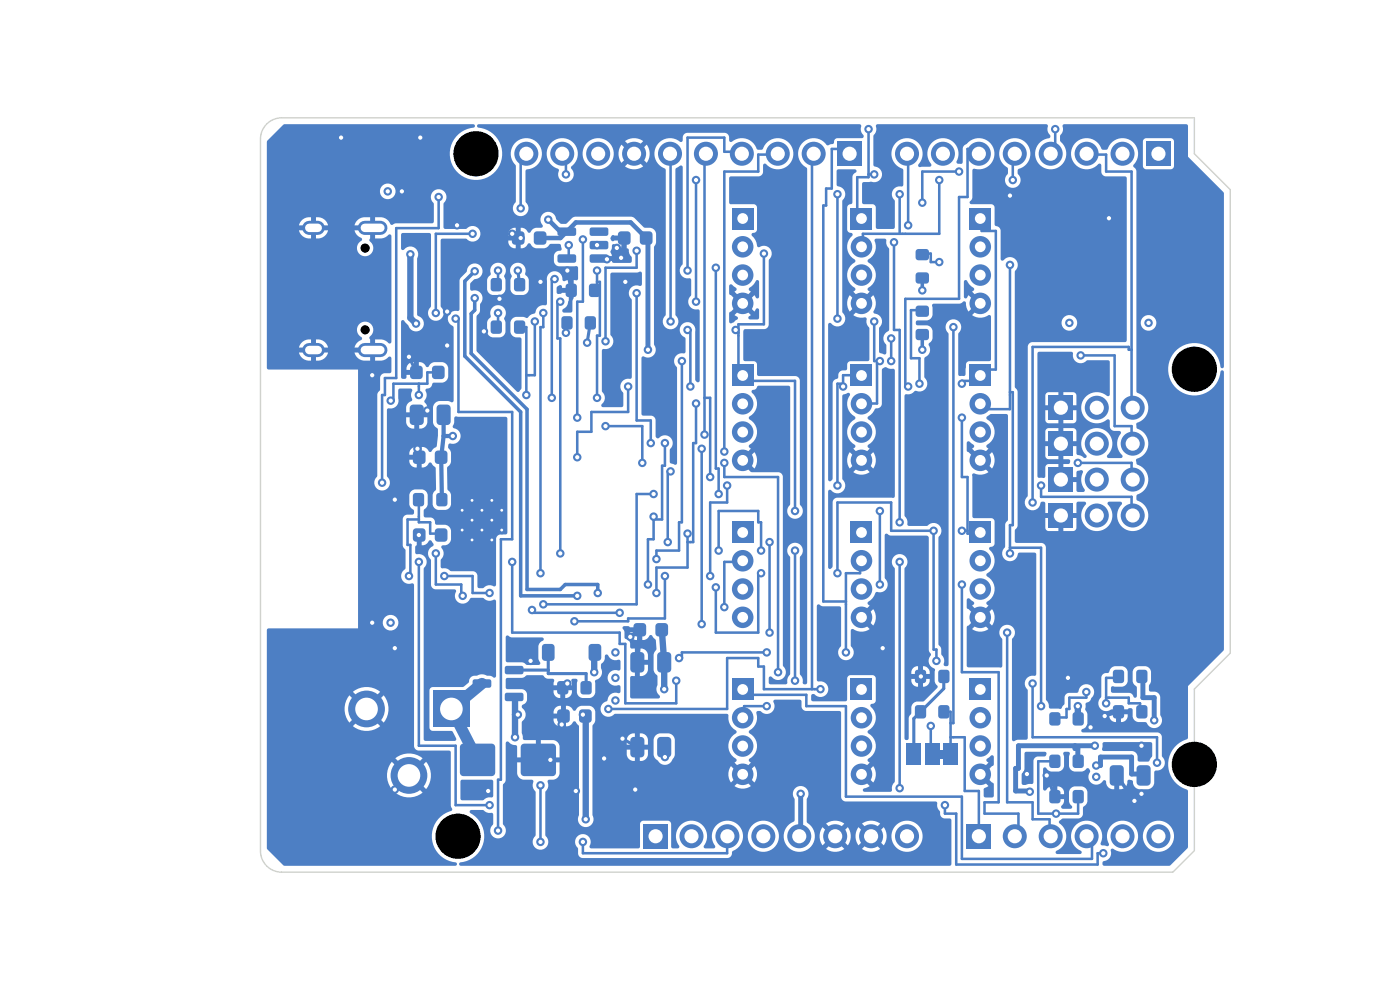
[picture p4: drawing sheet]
<svg xmlns="http://www.w3.org/2000/svg" width="297mm" height="210mm" viewBox="0 0 297 210" stroke-linecap="round" stroke-linejoin="round" font-family="sans-serif">
<g fill="#4d7fc4">
<path d="M199 159.1h1.5v1.8h-1.5z"/>
<path d="M180.5 110.7h4.5v4.5h-4.5z"/>
<path d="M222.5 106.8h5.1v5.1h-5.1z"/>
<path d="M155.3 144h4.5v4.5h-4.5z"/>
<path d="M222.5 83.9h5.1v5.1h-5.1z"/>
<path d="M205.7 144h4.5v4.5h-4.5z"/>
<path d="M180.5 144h4.5v4.5h-4.5z"/>
<path d="M155.3 110.7h4.5v4.5h-4.5z"/>
<path d="M205.7 77.4h4.5v4.5h-4.5z"/>
<path d="M180.5 44.1h4.5v4.5h-4.5z"/>
<path d="M222.5 91.6h5.1v5.1h-5.1z"/>
<path d="M91.9 146.5h7.8v7.8h-7.8z"/>
<circle cx="182.8" cy="119" r="2.29"/>
<circle cx="182.8" cy="125" r="2.29"/>
<circle cx="182.8" cy="131" r="2.29"/>
<circle cx="232.7" cy="109.4" r="2.55"/>
<circle cx="240.3" cy="109.4" r="2.55"/>
<circle cx="157.6" cy="152.3" r="2.29"/>
<circle cx="157.6" cy="158.3" r="2.29"/>
<circle cx="157.6" cy="164.3" r="2.29"/>
<circle cx="232.7" cy="86.5" r="2.55"/>
<circle cx="240.3" cy="86.5" r="2.55"/>
<circle cx="208" cy="152.3" r="2.29"/>
<circle cx="208" cy="158.3" r="2.29"/>
<circle cx="208" cy="164.3" r="2.29"/>
<circle cx="100.1" cy="114.5" r=".9"/>
<circle cx="104.3" cy="114.5" r=".9"/>
<circle cx="98" cy="112.4" r=".9"/>
<circle cx="102.2" cy="112.4" r=".9"/>
<circle cx="106.4" cy="112.4" r=".9"/>
<circle cx="100.1" cy="110.3" r=".9"/>
<circle cx="104.3" cy="110.3" r=".9"/>
<circle cx="98" cy="108.2" r=".9"/>
<circle cx="102.2" cy="108.2" r=".9"/>
<circle cx="106.4" cy="108.2" r=".9"/>
<circle cx="100.1" cy="106.1" r=".9"/>
<circle cx="104.3" cy="106.1" r=".9"/>
<circle cx="182.8" cy="152.3" r="2.29"/>
<circle cx="182.8" cy="158.3" r="2.29"/>
<circle cx="182.8" cy="164.3" r="2.29"/>
<circle cx="157.6" cy="119" r="2.29"/>
<circle cx="157.6" cy="125" r="2.29"/>
<circle cx="157.6" cy="131" r="2.29"/>
<circle cx="208" cy="85.7" r="2.29"/>
<circle cx="208" cy="91.7" r="2.29"/>
<circle cx="208" cy="97.7" r="2.29"/>
<circle cx="182.8" cy="52.4" r="2.29"/>
<circle cx="182.8" cy="58.4" r="2.29"/>
<circle cx="182.8" cy="64.4" r="2.29"/>
<circle cx="232.7" cy="94.1" r="2.55"/>
<circle cx="240.3" cy="94.1" r="2.55"/>
<circle cx="77.8" cy="150.4" r="3.9"/>
<circle cx="86.8" cy="164.5" r="3.9"/>
</g>
<path d="M65.6 48.3h1.8M77.4 48.3h3.3M65.6 74.3h1.8M77.4 74.3h3.3" fill="none" stroke="#4d7fc4" stroke-width="3"/>
<g fill="#4d7fc4">
<path d="M136.5 174.8h5.1v5.1h-5.1z"/>
<path d="M222.5 99.2h5.1v5.1h-5.1z"/>
<path d="M205.7 44.1h4.5v4.5h-4.5z"/>
<path d="M205.1 174.8h5.1v5.1h-5.1z"/>
<path d="M243.2 30.1h5.1v5.1h-5.1z"/>
<path d="M155.3 77.4h4.5v4.5h-4.5z"/>
<path d="M180.5 77.4h4.5v4.5h-4.5z"/>
<path d="M205.7 110.7h4.5v4.5h-4.5z"/>
<path d="M155.3 44.1h4.5v4.5h-4.5z"/>
<path d="M177.7 30.1h5.1v5.1h-5.1z"/>
<path d="M125.2 48.4l.3-.2 3.3 .1 .3 .4-.1 1.1-.4 .2h-3.2l-.3-.4z"/>
<path d="M125.2 51.2l.3-.1h3.3l.3 .4-.1 1.1-.4 .3h-3.2l-.3-.5z"/>
<path d="M125.2 54.1l.3-.2 3.3 .1 .3 .4-.1 1.1-.4 .2h-3.2l-.3-.4z"/>
<path d="M118.4 54.1l.3-.2 3.3 .1 .2 .4v1.1l-.4 .2h-3.3l-.2-.4z"/>
<path d="M118.4 48.4l.3-.2 3.3 .1 .2 .4v1.1l-.4 .2h-3.3l-.2-.4z"/>
<path d="M194.4 57.9l.4-.1h1.7a.6 .6 0 0 1 .6 .6v1.2a.6 .6 0 0 1-.6 .6h-1.7a.6 .6 0 0 1-.6-.6v-1.2z"/>
<path d="M194.4 53l.4-.2h1.7a.6 .6 0 0 1 .6 .6v1.2a.6 .6 0 0 1-.6 .6h-1.7a.6 .6 0 0 1-.6-.6v-1.2z"/>
<path d="M123.3 144.6l.4-.1h1.2a.6 .6 0 0 1 .6 .6v1.6a.6 .6 0 0 1-.6 .6h-1.2a.6 .6 0 0 1-.6-.6v-1.6z"/>
<path d="M118.4 144.6l.4-.1h1.2a.6 .6 0 0 1 .6 .6v1.6a.6 .6 0 0 1-.6 .6h-1.2a.6 .6 0 0 1-.6-.6v-1.6z"/>
<path d="M139.6 156.5l.6-.2h1.5a.75 .75 0 0 1 .7 .8v2.8a.75 .75 0 0 1-.7 .8h-1.5a.75 .75 0 0 1-.8-.8v-2.8z"/>
<path d="M133.9 156.5l.6-.2h1.5a.75 .75 0 0 1 .7 .8v2.8a.75 .75 0 0 1-.7 .8h-1.5a.75 .75 0 0 1-.8-.8v-2.8z"/>
<path d="M200.2 157.7h3v4.5h-3z"/>
<path d="M196.3 157.7h3v4.5h-3z"/>
<path d="M192.4 157.7h3v4.5h-3z"/>
<path d="M109.2 68.1l.4-.1h1.2a.6 .6 0 0 1 .6 .6v1.6a.6 .6 0 0 1-.6 .6h-1.2a.6 .6 0 0 1-.6-.6v-1.6z"/>
<path d="M104.3 68.1l.4-.1h1.2a.6 .6 0 0 1 .6 .6v1.6a.6 .6 0 0 1-.6 .6h-1.2a.6 .6 0 0 1-.6-.6v-1.6z"/>
<path d="M123 150.7l.5-.2h1.4a.68 .68 0 0 1 .6 .6v1.5a.68 .68 0 0 1-.6 .7h-1.4a.68 .68 0 0 1-.7-.7v-1.5z"/>
<path d="M118.4 150.7l.5-.2h1.3a.68 .68 0 0 1 .7 .6v1.5a.68 .68 0 0 1-.7 .7h-1.3a.68 .68 0 0 1-.7-.7v-1.5z"/>
<path d="M92.7 104.7l.4-.1h1.2a.6 .6 0 0 1 .6 .6v1.6a.6 .6 0 0 1-.6 .6h-1.2a.6 .6 0 0 1-.6-.6v-1.6z"/>
<path d="M87.8 104.7l.4-.1h1.2a.6 .6 0 0 1 .6 .6v1.6a.6 .6 0 0 1-.6 .6h-1.2a.6 .6 0 0 1-.6-.6v-1.6z"/>
<path d="M199.2 142.2l.4-.1h1.2a.6 .6 0 0 1 .6 .6v1.6a.6 .6 0 0 1-.6 .6h-1.2a.6 .6 0 0 1-.6-.6v-1.6z"/>
<path d="M194.3 142.2l.4-.1h1.2a.6 .6 0 0 1 .6 .6v1.6a.6 .6 0 0 1-.6 .6h-1.2a.6 .6 0 0 1-.6-.6v-1.6z"/>
<path d="M199.2 149.7l.4-.1h1.2a.6 .6 0 0 1 .6 .6v1.6a.6 .6 0 0 1-.6 .6h-1.2a.6 .6 0 0 1-.6-.6v-1.6z"/>
<path d="M194.3 149.7l.4-.1h1.2a.6 .6 0 0 1 .6 .6v1.6a.6 .6 0 0 1-.6 .6h-1.2a.6 .6 0 0 1-.6-.6v-1.6z"/>
<path d="M139.2 132.4l.5-.2h1.4a.67 .67 0 0 1 .6 .6v1.5a.68 .68 0 0 1-.6 .7h-1.4a.68 .68 0 0 1-.7-.7v-1.5z"/>
<path d="M134.6 132.4l.5-.2h1.3a.67 .67 0 0 1 .7 .6v1.5a.68 .68 0 0 1-.7 .7h-1.3a.68 .68 0 0 1-.7-.7v-1.5z"/>
<path d="M125.1 136.8l.4-.2h1.4a.68 .68 0 0 1 .7 .7v2.2a.68 .68 0 0 1-.7 .7h-1.4a.68 .68 0 0 1-.6-.7v-2.2z"/>
<path d="M115.2 136.8l.4-.2h1.4a.68 .68 0 0 1 .7 .7v2.2a.68 .68 0 0 1-.7 .7h-1.4a.68 .68 0 0 1-.6-.7v-2.2z"/>
<path d="M92.8 86l.6-.2h1.5a.75 .75 0 0 1 .7 .8v2.8a.75 .75 0 0 1-.7 .8h-1.5a.75 .75 0 0 1-.8-.8v-2.8z"/>
<path d="M87.1 86l.6-.2h1.5a.75 .75 0 0 1 .7 .8v2.8a.75 .75 0 0 1-.7 .8h-1.5a.75 .75 0 0 1-.8-.8v-2.8z"/>
<path d="M91.8 77.8l.5-.2h1.4a.68 .68 0 0 1 .6 .6v1.5a.68 .68 0 0 1-.6 .7h-1.4a.68 .68 0 0 1-.7-.7v-1.5z"/>
<path d="M87.2 77.8l.5-.2h1.3a.68 .68 0 0 1 .7 .6v1.5a.68 .68 0 0 1-.7 .7h-1.3a.67 .67 0 0 1-.7-.7v-1.5z"/>
<path d="M124.2 67.2l.4-.1h1.2a.6 .6 0 0 1 .6 .6v1.6a.6 .6 0 0 1-.6 .6h-1.2a.6 .6 0 0 1-.6-.6v-1.6z"/>
<path d="M119.3 67.2l.4-.1h1.2a.6 .6 0 0 1 .6 .6v1.6a.6 .6 0 0 1-.6 .6h-1.2a.6 .6 0 0 1-.6-.6v-1.6z"/>
<path d="M241.2 142.2l.4-.1h1.2a.6 .6 0 0 1 .6 .6v1.6a.6 .6 0 0 1-.6 .6h-1.2a.6 .6 0 0 1-.6-.6v-1.6z"/>
<path d="M236.3 142.2l.4-.1h1.2a.6 .6 0 0 1 .6 .6v1.6a.6 .6 0 0 1-.6 .6h-1.2a.6 .6 0 0 1-.6-.6v-1.6z"/>
<path d="M107.2 141.4l.3-.2 3.3 .1 .3 .4-.1 1.1-.4 .2h-3.2l-.3-.4z"/>
<path d="M107.2 147.1l.3-.2 3.3 .1 .3 .4-.1 1.1-.4 .2h-3.2l-.3-.4z"/>
<path d="M100.4 144.2l.3-.1h3.3l.2 .4v1.1l-.4 .3h-3.3l-.2-.5z"/>
<path d="M110.7 158l.5-.3h6a.75 .75 0 0 1 .8 .8v5.4a.75 .75 0 0 1-.8 .7h-6a.75 .75 0 0 1-.7-.7v-5.4z"/>
<path d="M97.8 158l.5-.3h6a.75 .75 0 0 1 .8 .8v5.4a.75 .75 0 0 1-.8 .7h-6a.75 .75 0 0 1-.7-.7v-5.4z"/>
<path d="M194.4 69.9l.4-.1h1.7a.6 .6 0 0 1 .6 .6v1.2a.6 .6 0 0 1-.6 .6h-1.7a.6 .6 0 0 1-.6-.6v-1.2z"/>
<path d="M194.4 65l.4-.2h1.7a.6 .6 0 0 1 .6 .6v1.2a.6 .6 0 0 1-.6 .6h-1.7a.6 .6 0 0 1-.6-.6v-1.2z"/>
<path d="M113.4 49.3l.5-.2h1.4a.68 .68 0 0 1 .6 .6v1.5a.68 .68 0 0 1-.6 .7h-1.4a.68 .68 0 0 1-.7-.7v-1.5z"/>
<path d="M108.8 49.3l.5-.2h1.3a.68 .68 0 0 1 .7 .6v1.5a.68 .68 0 0 1-.7 .7h-1.3a.68 .68 0 0 1-.7-.7v-1.5z"/>
<path d="M109.2 59.1l.4-.1h1.2a.6 .6 0 0 1 .6 .6v1.6a.6 .6 0 0 1-.6 .6h-1.2a.6 .6 0 0 1-.6-.6v-1.6z"/>
<path d="M104.3 59.1l.4-.1h1.2a.6 .6 0 0 1 .6 .6v1.6a.6 .6 0 0 1-.6 .6h-1.2a.6 .6 0 0 1-.6-.6v-1.6z"/>
<path d="M92.4 95.8l.5-.2h1.4a.68 .68 0 0 1 .6 .6v1.5a.68 .68 0 0 1-.6 .7h-1.4a.68 .68 0 0 1-.7-.7v-1.5z"/>
<path d="M87.8 95.8l.5-.2h1.3a.68 .68 0 0 1 .7 .6v1.5a.68 .68 0 0 1-.7 .7h-1.3a.68 .68 0 0 1-.7-.7v-1.5z"/>
<path d="M139.6 138.5l.6-.2h1.5a.75 .75 0 0 1 .7 .8v2.8a.75 .75 0 0 1-.7 .8h-1.5a.75 .75 0 0 1-.8-.8v-2.8z"/>
<path d="M133.9 138.5l.6-.2h1.5a.75 .75 0 0 1 .7 .8v2.8a.75 .75 0 0 1-.7 .8h-1.5a.75 .75 0 0 1-.8-.8v-2.8z"/>
<path d="M135.9 49.3l.5-.2h1.4a.68 .68 0 0 1 .6 .6v1.5a.68 .68 0 0 1-.6 .7h-1.4a.68 .68 0 0 1-.7-.7v-1.5z"/>
<path d="M131.3 49.3l.5-.2h1.3a.68 .68 0 0 1 .7 .6v1.5a.68 .68 0 0 1-.7 .7h-1.3a.68 .68 0 0 1-.7-.7v-1.5z"/>
<path d="M92.4 112.3l.5-.2h1.4a.68 .68 0 0 1 .6 .6v1.5a.68 .68 0 0 1-.6 .7h-1.4a.68 .68 0 0 1-.7-.7v-1.5z"/>
<path d="M87.8 112.3l.5-.2h1.3a.68 .68 0 0 1 .7 .6v1.5a.68 .68 0 0 1-.7 .7h-1.3a.68 .68 0 0 1-.7-.7v-1.5z"/>
<path d="M241.3 162.5l.6-.2h1.5a.75 .75 0 0 1 .7 .8v2.8a.75 .75 0 0 1-.7 .8h-1.5a.75 .75 0 0 1-.8-.8v-2.8z"/>
<path d="M235.6 162.5l.6-.2h1.5a.75 .75 0 0 1 .7 .8v2.8a.75 .75 0 0 1-.7 .8h-1.5a.75 .75 0 0 1-.8-.8v-2.8z"/>
<path d="M227.7 167.7l.4-.1h1.2a.6 .6 0 0 1 .6 .6v1.6a.6 .6 0 0 1-.6 .6h-1.2a.6 .6 0 0 1-.6-.6v-1.6z"/>
<path d="M222.8 167.7l.4-.1h1.2a.6 .6 0 0 1 .6 .6v1.6a.6 .6 0 0 1-.6 .6h-1.2a.6 .6 0 0 1-.6-.6v-1.6z"/>
<path d="M241.2 149.7l.4-.1h1.2a.6 .6 0 0 1 .6 .6v1.6a.6 .6 0 0 1-.6 .6h-1.2a.6 .6 0 0 1-.6-.6v-1.6z"/>
<path d="M236.3 149.7l.4-.1h1.2a.6 .6 0 0 1 .6 .6v1.6a.6 .6 0 0 1-.6 .6h-1.2a.6 .6 0 0 1-.6-.6v-1.6z"/>
<path d="M125.1 60.3l.4-.1h1.2a.6 .6 0 0 1 .6 .6v1.6a.6 .6 0 0 1-.6 .6h-1.2a.6 .6 0 0 1-.6-.6v-1.6z"/>
<path d="M120.2 60.3l.4-.1h1.2a.6 .6 0 0 1 .6 .6v1.6a.6 .6 0 0 1-.6 .6h-1.2a.6 .6 0 0 1-.6-.6v-1.6z"/>
<path d="M227.7 151.2l.4-.1h1.2a.6 .6 0 0 1 .6 .6v1.6a.6 .6 0 0 1-.6 .6h-1.2a.6 .6 0 0 1-.6-.6v-1.6z"/>
<path d="M222.8 151.2l.4-.1h1.2a.6 .6 0 0 1 .6 .6v1.6a.6 .6 0 0 1-.6 .6h-1.2a.6 .6 0 0 1-.6-.6v-1.6z"/>
<path d="M227.7 160.2l.4-.1h1.2a.6 .6 0 0 1 .6 .6v1.6a.6 .6 0 0 1-.6 .6h-1.2a.6 .6 0 0 1-.6-.6v-1.6z"/>
<path d="M222.8 160.2l.4-.1h1.2a.6 .6 0 0 1 .6 .6v1.6a.6 .6 0 0 1-.6 .6h-1.2a.6 .6 0 0 1-.6-.6v-1.6z"/>
<circle cx="146.7" cy="177.4" r="2.55"/>
<circle cx="154.3" cy="177.4" r="2.55"/>
<circle cx="161.9" cy="177.4" r="2.55"/>
<circle cx="169.6" cy="177.4" r="2.55"/>
<circle cx="177.2" cy="177.4" r="2.55"/>
<circle cx="184.8" cy="177.4" r="2.55"/>
<circle cx="192.4" cy="177.4" r="2.55"/>
<circle cx="232.7" cy="101.7" r="2.55"/>
<circle cx="240.3" cy="101.7" r="2.55"/>
<circle cx="208" cy="52.4" r="2.29"/>
<circle cx="208" cy="58.4" r="2.29"/>
<circle cx="208" cy="64.4" r="2.29"/>
<circle cx="215.3" cy="177.4" r="2.55"/>
<circle cx="222.9" cy="177.4" r="2.55"/>
<circle cx="230.5" cy="177.4" r="2.55"/>
<circle cx="238.1" cy="177.4" r="2.55"/>
<circle cx="245.8" cy="177.4" r="2.55"/>
<circle cx="238.1" cy="32.6" r="2.55"/>
<circle cx="230.5" cy="32.6" r="2.55"/>
<circle cx="222.9" cy="32.6" r="2.55"/>
<circle cx="215.3" cy="32.6" r="2.55"/>
<circle cx="207.7" cy="32.6" r="2.55"/>
<circle cx="200" cy="32.6" r="2.55"/>
<circle cx="192.4" cy="32.6" r="2.55"/>
<circle cx="157.6" cy="85.7" r="2.29"/>
<circle cx="157.6" cy="91.7" r="2.29"/>
<circle cx="157.6" cy="97.7" r="2.29"/>
<circle cx="182.8" cy="85.7" r="2.29"/>
<circle cx="182.8" cy="91.7" r="2.29"/>
<circle cx="182.8" cy="97.7" r="2.29"/>
<circle cx="208" cy="119" r="2.29"/>
<circle cx="208" cy="125" r="2.29"/>
<circle cx="208" cy="131" r="2.29"/>
<circle cx="157.6" cy="52.4" r="2.29"/>
<circle cx="157.6" cy="58.4" r="2.29"/>
<circle cx="157.6" cy="64.4" r="2.29"/>
<circle cx="172.6" cy="32.6" r="2.55"/>
<circle cx="165" cy="32.6" r="2.55"/>
<circle cx="157.4" cy="32.6" r="2.55"/>
<circle cx="149.8" cy="32.6" r="2.55"/>
<circle cx="142.1" cy="32.6" r="2.55"/>
<circle cx="134.5" cy="32.6" r="2.55"/>
<circle cx="126.9" cy="32.6" r="2.55"/>
<circle cx="119.3" cy="32.6" r="2.55"/>
<circle cx="111.7" cy="32.6" r="2.55"/>
<circle cx="232.3" cy="158.2" r=".9"/>
<circle cx="218.5" cy="167.9" r=".9"/>
<circle cx="244.9" cy="152.8" r=".9"/>
<circle cx="192.7" cy="47.8" r=".9"/>
<circle cx="190.9" cy="110.8" r=".9"/>
<circle cx="189.7" cy="51.4" r=".9"/>
<circle cx="131.5" cy="130" r=".9"/>
<circle cx="162.7" cy="138.4" r=".9"/>
<circle cx="179.5" cy="138.4" r=".9"/>
<circle cx="144.1" cy="139.6" r=".9"/>
<circle cx="112.9" cy="129.4" r=".9"/>
<circle cx="130.6" cy="143.8" r=".9"/>
<circle cx="195.7" cy="74.2" r=".9"/>
<circle cx="82.3" cy="40.6" r=".9"/>
<circle cx="96.1" cy="92.5" r=".9"/>
<circle cx="140.9" cy="146.2" r=".9"/>
<circle cx="195.7" cy="61.6" r=".9"/>
<circle cx="130.6" cy="148.6" r=".9"/>
<circle cx="82.9" cy="132.1" r=".9"/>
<circle cx="130.6" cy="138.4" r=".9"/>
<circle cx="109.9" cy="57.4" r=".9"/>
<circle cx="124.6" cy="72.7" r=".9"/>
<circle cx="128.2" cy="160.9" r=".9"/>
<circle cx="122.2" cy="167.8" r=".9"/>
<circle cx="114.7" cy="59.8" r=".9"/>
<circle cx="102.7" cy="70.3" r=".9"/>
<circle cx="103.6" cy="167.8" r=".9"/>
<circle cx="132.7" cy="59.8" r=".9"/>
<circle cx="116.8" cy="161.2" r=".9"/>
<circle cx="187.3" cy="137.5" r=".9"/>
<circle cx="128.8" cy="55" r=".9"/>
<circle cx="242.2" cy="168.4" r=".9"/>
<circle cx="83.8" cy="106" r=".9"/>
<circle cx="85.3" cy="40.6" r=".9"/>
<circle cx="133.7" cy="135.1" r=".9"/>
<circle cx="86.8" cy="75.7" r=".9"/>
<circle cx="226.6" cy="143.8" r=".9"/>
<circle cx="88.9" cy="113.5" r=".9"/>
<circle cx="108.7" cy="49.6" r=".9"/>
<circle cx="240.7" cy="169.9" r=".9"/>
<circle cx="235.3" cy="46.3" r=".9"/>
<circle cx="79" cy="132.1" r=".9"/>
<circle cx="120.4" cy="57.4" r=".9"/>
<circle cx="83.8" cy="137.5" r=".9"/>
<circle cx="214.3" cy="41.5" r=".9"/>
<circle cx="90.7" cy="87.1" r=".9"/>
<circle cx="231.4" cy="154.3" r=".9"/>
<circle cx="132.1" cy="156.7" r=".9"/>
<circle cx="106" cy="63.4" r=".9"/>
<circle cx="134.8" cy="167.5" r=".9"/>
<circle cx="89.2" cy="29.2" r=".9"/>
<circle cx="119.2" cy="153.7" r=".9"/>
<circle cx="94.9" cy="73.3" r=".9"/>
<circle cx="72.4" cy="29.2" r=".9"/>
<circle cx="79" cy="79.6" r=".9"/>
<circle cx="217.9" cy="164.2" r=".9"/>
<circle cx="83.8" cy="167.5" r=".9"/>
<circle cx="234.4" cy="151.9" r=".9"/>
<circle cx="195.4" cy="143.5" r=".9"/>
<circle cx="130.9" cy="52.6" r=".9"/>
<circle cx="88.6" cy="95.2" r=".9"/>
<circle cx="97" cy="47.8" r=".9"/>
<circle cx="222.1" cy="164.5" r=".9"/>
<circle cx="110.5" cy="50.5" r=".9"/>
<circle cx="120.4" cy="145" r=".9"/>
<circle cx="112.6" cy="140.2" r=".9"/>
<circle cx="242.2" cy="158.2" r=".9"/>
<circle cx="94.9" cy="66.1" r=".9"/>
<circle cx="131.8" cy="54.7" r=".9"/>
<circle cx="116.3" cy="46.6" r=".9"/>
<circle cx="141.1" cy="160.6" r=".9"/>
<circle cx="243.7" cy="68.5" r=".9"/>
<circle cx="226.9" cy="68.5" r=".9"/>
<circle cx="137.5" cy="74.2" r=".9"/>
<circle cx="232.6" cy="164.8" r=".9"/>
<circle cx="169.9" cy="168.4" r=".9"/>
<circle cx="232.6" cy="162.4" r=".9"/>
<circle cx="117.7" cy="59.2" r=".9"/>
<circle cx="220.9" cy="103" r=".9"/>
<circle cx="152.5" cy="104.8" r=".9"/>
<circle cx="117.1" cy="84.4" r=".9"/>
<circle cx="145.9" cy="57.4" r=".9"/>
<circle cx="151.9" cy="56.8" r=".9"/>
<circle cx="143.5" cy="144.4" r=".9"/>
<circle cx="153.7" cy="128.8" r=".9"/>
<circle cx="108.7" cy="119.2" r=".9"/>
<circle cx="161.5" cy="116.8" r=".9"/>
<circle cx="168.7" cy="116.8" r=".9"/>
<circle cx="152.5" cy="116.8" r=".9"/>
<circle cx="141.7" cy="115" r=".9"/>
<circle cx="142.3" cy="100" r=".9"/>
<circle cx="168.7" cy="144.4" r=".9"/>
<circle cx="162.7" cy="149.8" r=".9"/>
<circle cx="138.7" cy="104.8" r=".9"/>
<circle cx="94.3" cy="122.2" r=".9"/>
<circle cx="219.1" cy="106.6" r=".9"/>
<circle cx="115.3" cy="128.2" r=".9"/>
<circle cx="103.9" cy="125.8" r=".9"/>
<circle cx="141.1" cy="94" r=".9"/>
<circle cx="151.9" cy="124.6" r=".9"/>
<circle cx="219.1" cy="145" r=".9"/>
<circle cx="204.1" cy="112.6" r=".9"/>
<circle cx="198.1" cy="112.6" r=".9"/>
<circle cx="137.5" cy="124" r=".9"/>
<circle cx="204.1" cy="88.6" r=".9"/>
<circle cx="135.1" cy="62.2" r=".9"/>
<circle cx="177.7" cy="121.6" r=".9"/>
<circle cx="245.5" cy="161.8" r=".9"/>
<circle cx="161.5" cy="121.6" r=".9"/>
<circle cx="204.1" cy="81.4" r=".9"/>
<circle cx="138.1" cy="94" r=".9"/>
<circle cx="195.1" cy="81.4" r=".9"/>
<circle cx="110.5" cy="44.2" r=".9"/>
<circle cx="138.7" cy="109.6" r=".9"/>
<circle cx="198.7" cy="140.2" r=".9"/>
<circle cx="214.3" cy="56.2" r=".9"/>
<circle cx="120.1" cy="37" r=".9"/>
<circle cx="220.9" cy="149.8" r=".9"/>
<circle cx="103.9" cy="170.8" r=".9"/>
<circle cx="199.3" cy="55.6" r=".9"/>
<circle cx="81.1" cy="102.4" r=".9"/>
<circle cx="190.9" cy="167.2" r=".9"/>
<circle cx="234.1" cy="181" r=".9"/>
<circle cx="214.3" cy="117.4" r=".9"/>
<circle cx="190.9" cy="119.2" r=".9"/>
<circle cx="200.5" cy="170.8" r=".9"/>
<circle cx="93.1" cy="41.8" r=".9"/>
<circle cx="88.9" cy="119.2" r=".9"/>
<circle cx="114.7" cy="166.6" r=".9"/>
<circle cx="123.7" cy="178.6" r=".9"/>
<circle cx="114.7" cy="178.6" r=".9"/>
<circle cx="86.8" cy="122.2" r=".9"/>
<circle cx="147.7" cy="38.2" r=".9"/>
<circle cx="98.2" cy="126.4" r=".9"/>
<circle cx="223.9" cy="27.4" r=".9"/>
<circle cx="118.9" cy="117.4" r=".9"/>
<circle cx="92.5" cy="117.4" r=".9"/>
<circle cx="118.9" cy="64" r=".9"/>
<circle cx="184.3" cy="27.4" r=".9"/>
<circle cx="147.7" cy="64" r=".9"/>
<circle cx="185.5" cy="37" r=".9"/>
<circle cx="214.9" cy="38.2" r=".9"/>
<circle cx="177.7" cy="67.6" r=".9"/>
<circle cx="177.7" cy="41.2" r=".9"/>
<circle cx="190.9" cy="41.2" r=".9"/>
<circle cx="115.3" cy="66.4" r=".9"/>
<circle cx="114.7" cy="121.6" r=".9"/>
<circle cx="199.3" cy="38.2" r=".9"/>
<circle cx="174.1" cy="146.2" r=".9"/>
<circle cx="129.1" cy="150.4" r=".9"/>
<circle cx="154.3" cy="103" r=".9"/>
<circle cx="177.7" cy="103" r=".9"/>
<circle cx="192.7" cy="82" r=".9"/>
<circle cx="141.1" cy="122.2" r=".9"/>
<circle cx="178.9" cy="82" r=".9"/>
<circle cx="150.7" cy="122.2" r=".9"/>
<circle cx="121.9" cy="131.8" r=".9"/>
<circle cx="122.5" cy="126.4" r=".9"/>
<circle cx="100.7" cy="57.5" r=".9"/>
<circle cx="126.8" cy="125.8" r=".9"/>
<circle cx="100.7" cy="63.2" r=".9"/>
<circle cx="163.3" cy="134.2" r=".9"/>
<circle cx="145.9" cy="113.2" r=".9"/>
<circle cx="139.3" cy="125.8" r=".9"/>
<circle cx="163.3" cy="115" r=".9"/>
<circle cx="213.7" cy="134.2" r=".9"/>
<circle cx="147.7" cy="85.6" r=".9"/>
<circle cx="139.3" cy="118.6" r=".9"/>
<circle cx="185.5" cy="68.2" r=".9"/>
<circle cx="186.7" cy="76.6" r=".9"/>
<circle cx="144.7" cy="76.6" r=".9"/>
<circle cx="148.9" cy="132.4" r=".9"/>
<circle cx="148.9" cy="95.2" r=".9"/>
<circle cx="153.7" cy="95.8" r=".9"/>
<circle cx="149.5" cy="92.2" r=".9"/>
<circle cx="228.7" cy="98.2" r=".9"/>
<circle cx="150.7" cy="101.2" r=".9"/>
<circle cx="111.7" cy="83.8" r=".9"/>
<circle cx="189.1" cy="76.6" r=".9"/>
<circle cx="113.5" cy="68.2" r=".9"/>
<circle cx="189.1" cy="71.8" r=".9"/>
<circle cx="229.3" cy="75.4" r=".9"/>
<circle cx="142.3" cy="68.2" r=".9"/>
<circle cx="126.7" cy="57.4" r=".9"/>
<circle cx="126.7" cy="52" r=".9"/>
<circle cx="126.7" cy="84.4" r=".9"/>
<circle cx="120.1" cy="70.6" r=".9"/>
<circle cx="123.7" cy="50.8" r=".9"/>
<circle cx="122.5" cy="88.6" r=".9"/>
<circle cx="135.1" cy="53.2" r=".9"/>
<circle cx="128.5" cy="72.4" r=".9"/>
<circle cx="203.5" cy="36.4" r=".9"/>
<circle cx="195.7" cy="43" r=".9"/>
<circle cx="145.9" cy="70" r=".9"/>
<circle cx="156.1" cy="70" r=".9"/>
<circle cx="168.7" cy="108.4" r=".9"/>
<circle cx="133.3" cy="82" r=".9"/>
<circle cx="122.5" cy="97" r=".9"/>
<circle cx="204.1" cy="124" r=".9"/>
<circle cx="162.1" cy="53.8" r=".9"/>
<circle cx="186.7" cy="108.4" r=".9"/>
<circle cx="186.7" cy="124" r=".9"/>
<circle cx="146.5" cy="82" r=".9"/>
<circle cx="197.5" cy="154" r=".9"/>
<circle cx="153.7" cy="98.2" r=".9"/>
<circle cx="165.1" cy="142.6" r=".9"/>
<circle cx="136.3" cy="98.2" r=".9"/>
<circle cx="128.5" cy="90.4" r=".9"/>
<circle cx="82.9" cy="85" r=".9"/>
<circle cx="88.9" cy="83.8" r=".9"/>
<circle cx="123.7" cy="151.6" r=".9"/>
<circle cx="109.9" cy="151.6" r=".9"/>
<circle cx="109.3" cy="156.4" r=".9"/>
<circle cx="228.7" cy="149.8" r=".9"/>
<circle cx="126.1" cy="142.6" r=".9"/>
<circle cx="124.3" cy="173.8" r=".9"/>
<circle cx="105.7" cy="176.2" r=".9"/>
<circle cx="88.3" cy="68.6" r=".9"/>
<circle cx="87.1" cy="53.9" r=".9"/>
<circle cx="96.7" cy="67.6" r=".9"/>
<circle cx="92.5" cy="66.4" r=".9"/>
<circle cx="100.3" cy="49.6" r=".9"/>
<circle cx="120.7" cy="52" r=".9"/>
<circle cx="202.3" cy="69.4" r=".9"/>
<circle cx="224" cy="172.6" r=".9"/>
<circle cx="234.7" cy="149.2" r=".9"/>
<circle cx="230.5" cy="146.8" r=".9"/>
<circle cx="105.7" cy="66.4" r=".9"/>
<circle cx="105.7" cy="57.4" r=".9"/>
</g>
<path d="M137.1 50.5l.4 .3v23.4M140.9 158.5l.2 .3v1.8M228.1 158.2v.6h.6v2.7M232.3 158.2h-16.2v4.8h-.6v4.8h3v.1M242.2 143.5l.3 .3v4.2h2.4v4.8M169.9 168.4v9h-.3M232.6 162.4h.9v-1.8h6.6v3.6h2.4l.1 .3" fill="none" stroke="#4d7fc4" stroke-width="1.1"/>
<g fill="none" stroke="#4d7fc4" stroke-width=".54">
<path d="M111.7 32.6v-1h-1.2v12.6M119.3 32.6l.2 .2h.6v4.2M142.1 32.6l.2 .2v35.4M147.7 38.2v25.8M149.8 32.6l-.3 .2v59.4M157.4 32.6l-.1-.4h-3.6v-3h-7.8v28.2M165 32.6l.1 .2h-4.2v3.6h-7.2v59.4M172.6 32.6l-.3 .2v113.4M180.2 32.6l-.1-1h-3.6v8.4h-1.2v3.6h-.6v84h4.8M184.3 27.4v10.2h-2.4v9h.6l.3-.2M184.3 37h1.2M192.4 32.6l.3 .2v15"/>
<path d="M199.3 38.2v11.4h-16.2v3l-.3-.2M203.5 36.4h-7.8v6.6M207.7 32.6v-1h-2.4v10.2h-1.8v21.6h-11.4v18.6h.6M215.3 32.6l-.4 .2v5.4M223.9 27.4v5.4h-.6l-.4-.2M230.5 32.6v.2h4.2v3.6h5.4v49.8l.2 .3M93.1 41.8v6.6h-9v31.8h-2.4v3.6h-.6v18.6M100.3 49.6h-7.8v16.8M105.7 57.4v3h-.4M117.7 59.2h-.6v25.2M120.7 52v2.4l-.5 .4M123.7 50.8v13.2h-1.2v24.6"/>
<path d="M126.7 57.4v4.2h-.6M126.7 52h.4M126.7 59.8h.6v11.4h-.6v13.2M135.1 53.2v3.6h-6.6v15.6M151.9 56.8v42.6h.6v5.4M162.1 53.8v15h-5.4v12h12v27.6M177.7 41.2v26.4M189.7 51.4v18.6h1.2v40.8M190.9 41.2v8.4M195.7 54l.6-.2h1.2v1.8h1.8M208 46.4l.3 .2v2.4h3v29.4h-5.4v2.4M214.3 56.2v30.6h-7.2v-1.2l.9 .1"/>
<path d="M93 79h-2.3v2.4h-7.2v3.6h-.6M96.7 67.6h.6v19.8h11.4v27h-2.4v51h-.6v10.8M105.7 66.4v3h-.4M110.2 69.4h1.5v14.4M113.5 68.2v11.4h-1.8M115.3 66.4v3h-.6v52.2M118.9 64h-.6v7.8h.6v45.6M120.3 68.5l-.2 .3v1.8M135.1 62.2v27h3v4.8M144.7 76.6v34.2h-.6v6h-4.8v1.8M145.9 70h.6v12M156.1 70v.6h.6"/>
<path d="M156.7 79.6l.9 .1M182.8 79.7l-3.9-.1v2.4M185.5 68.2v8.4h1.2M186.1 76.6v9l-3.3 .1M189.1 71.8v4.8M195.7 66l-.6-.2h-1.8v10.2h1.8v5.4M202.3 69.4v84h-.6M208 79.7l1.5-.1v1.2h-5.4v.6M229.3 75.4h7.2v15h3.6v3.6l.2 .1M240.1 74.2h-.6v-.6h-20.4v33M88.9 81.4v2.4M128.5 90.4h7.8v7.8"/>
<path d="M133.3 82v5.4h-7.8v4.2h-3v5.4M141.1 94v4.8h-.6v11.4h-1.8M142.3 100h-.6v15M147.7 85.6v8.4h-.6v21h-1.2M148.9 95.2v37.2M149.5 84.4h1.2v16.8M153.7 98.2v3h11.4v41.4M178.9 81.4h-1.2v21.6M204.1 88.6v12.6h1.2v12h2.4l.3-.2M214.3 83.2h.6v28.2h-.6v6M228.7 98.2h11.4v3.6l.2-.1M88.8 106l.1 4.8h2.4v2.4h1.8l.5 .3"/>
<path d="M88.9 110.2h-2.4v5.4h.6v6.6h-.3M88.9 119.2v39h7.8v12.6h7.2M92.5 117.4v6.6h5.4v2.4h.3M108.7 119.2v15h22.8v2.4h1.2v12.6h10.8v-4.8M138.7 104.8h-3.6v23.4h-19.8M138.7 109.6v4.8h-1.2v9.6M145.9 113.2v7.2h-6.6v5.4M152.5 116.8v-8.4h8.4v2.4h.6v6M154.3 103v3.6h-3.6v15.6M157.6 119l-.3 .2h-3.6v9.6M163.3 115v19.2M168.7 116.8v27.6"/>
<path d="M182.8 119l-.3 .2v2.4h-3v16.8M186.7 108.4v15.6M190.9 119.2v48M204.1 112.6h1.2M214.3 116.2h6.6v33.6M220.9 103v2.4h19.2v4.2l.2-.2M94.3 122.2h6v3.6h3.6M112.9 129.4v.6h18.6M141.1 122.2v9h-7.8v.6h-11.4M161.5 121.6h-.6v12.6h-9v-9.6M162.7 138.4h-18v1.2h-.6M177.7 121.6v-15h11.4v6h9v25.2h.6v2.4"/>
<path d="M204.1 124v18.6h7.8v27.6h-3v2.4h7.2v4.8h-.8M213.7 134.2v36h5.4v3.6h3.6v3.6h.2M157.6 146.3l.3-.1v1.2h13.2v2.4h8.4v19.2h24.6v13.2h27.6v-4.8h-1.2M162.7 149.8h-4.8v2.4l-.3 .1M174.1 146.2h-12v-4.8h-1.2v-1.8h-6.6v10.8h-25.2M197.5 154v5.4l.3 .6M200.2 151h1.5v9M201.7 156.4h3v11.4h3v9.6M219.1 145v11.4h26.4v5.4M230.5 146.8v1.2h-3.6v2.4h-.6v1.8h-2.4l-.1 .3M234.7 148h4.8v1.2h2.4v1.8h.3M237.3 143.5l-.2 .3h-2.4v5.4"/>
<path d="M114.7 166.6v12M154.3 177.4v3.6h-30.6v-2.4M200.5 170.8v1.8h2.4v10.8h30v-2.4h1.2M223.8 161.5h-3.5v11.1h8.4v-3.6"/>
</g>
<path d="M100.7 57.5l-2.1 2.1v15.9l11.9 11.9v39h12M195.7 59v2.6M100.7 63.2v2.6l-.7 .7v8.5l11.8 11.8v38.2h7.1l1-1h6.9v1.8M195.7 71v3.2M236.9 164.5l3.8 5.4" fill="none" stroke="#4d7fc4" stroke-width=".75"/>
<path d="M94.1 88v4.5M94.1 92.5l-.5 4.5 .1 9M94.1 92.5h2M133.7 135.1l2-1.5-.5 6.9" fill="none" stroke="#4d7fc4" stroke-width=".9"/>
<g fill="none" stroke="#4d7fc4" stroke-width=".66">
<path d="M109.9 57.4l.3 3M109.9 50.5h.6M120.4 57.4l.8 4.2M127.1 54.8l1.7 .2M132.4 50.5l-.6 4.2M86.8 75.7l1.5 3.3M125.2 68.5l-.6 4.2M88.6 95.2l.3 1.8M90.7 87.1l-2.3 .9M88.9 113.5h.1M116.3 138.4v4.5h8v3M109.1 142.1h7.2"/>
<path d="M119.5 151.9l-.3 1.8M120.4 145l-1 .9M132.1 156.7l3.1 1.8M195.3 143.5h.1M200.2 143.5v2.6l-6.3 6.3v7.6M237.3 151l-2.9 .9M114.2 161.2h2.6M222.1 164.5l1.7 4.5"/>
</g>
<path d="M87.1 53.9v13.5l1.2 1.2M126.2 138.4l-.1 .6v3.6M140.4 133.6l.5 6.9v5.7M109.1 147.8l.2 .2v8.4M109.3 151.6h.6M123.7 151.6l.5 .3 .1 .3v21.6M228.7 149.8v2.7" fill="none" stroke="#4d7fc4" stroke-width="1.3"/>
<path d="M116.3 46.6l2.6 2.5h1.3M120.2 49.1l2-1.9h11.6l3.3 3.3M120.2 49.1l-1.3 1.4h-4.3" fill="none" stroke="#4d7fc4" stroke-width=".96"/>
<path d="M102.2 145l-6.4 5.4 5.5 10.8" fill="none" stroke="#4d7fc4" stroke-width="2.4"/>
<g fill="#4d7fc4">
<path d="M56.7 29.8l3.7-3.5h40a.37 .37 0 0 1 .4 .4 .37 .37 0 0 1-.4 .4 5.6 5.6 0 0 0-5 6 5.6 5.6 0 0 0 5.9 5.1 5.6 5.6 0 0 0 5.2-5.8h1.9v.5a4.5 4.5 0 0 0 1 2.3v7.7a1.68 1.68 0 0 0-.1 2.5 1.68 1.68 0 0 0 2.5-.2 1.68 1.68 0 0 0-.3-2.4v-6.5l.2-.4a3.4 3.4 0 0 0 3.3-3.5h1v.5a3.5 3.5 0 0 0 2.5 3l.1 .4a1.69 1.69 0 0 0 .7 2.2 1.69 1.69 0 0 0 2.2-.6 1.69 1.69 0 0 0-.4-2.3l.2-.3a3.3 3.3 0 0 0 1.3-2.9h1v.5a3.3 3.3 0 0 0 3.6 3 3.3 3.3 0 0 0 3-3.5h1l.1 1 .5 1.1 1.3-1.3 .8 .8-1.3 1.3 .2 .1a3.3 3.3 0 0 0 3.7-.1l-1.4-1.3 .8-.8 1.3 1.3 .1-.2a3.3 3.3 0 0 0-.1-3.6l-1.3 1.3-.8-.8 1.4-1.3-.3-.1a3.3 3.3 0 0 0-3.6 .1l1.3 1.3-.8 .8-1.3-1.3-.3 .6-.3 1.1h-1a3.3 3.3 0 0 0-3.3-3.1 3.3 3.3 0 0 0-3.3 3.1h-1l-.1-.6a3.3 3.3 0 0 0-3.5-2.5 3.3 3.3 0 0 0-3 3.1h-1l-.1-.6a3.3 3.3 0 0 0-3.5-2.5 3.3 3.3 0 0 0-3 3.1l-1.9-.2a5.7 5.7 0 0 0-5.2-5.2 .37 .37 0 0 1-.1-.4 .37 .37 0 0 1 .4-.3h80.7l.2 .1 .2 .4a2.07 2.07 0 0 0 .5 2.1v.2l-.3 .2-5.5 .1a1 1 0 0 0-.5 1l-.7 .2a.59 .59 0 0 1-1.1-.1 3.3 3.3 0 0 0-5.1 .1 3.3 3.3 0 0 0 1.2 5.1v109.1a.47 .47 0 0 1-.5 .4 .47 .47 0 0 1-.4-.6l-.1-.8-.5-.9v-24.6a1.91 1.91 0 0 0 0-2.8 1.7 1.7 0 0 0-2.4 .3 1.7 1.7 0 0 0 .3 2.4v24.7l-.1 .3a1.74 1.74 0 0 0-.5 1.7l-.3 .3h-3.2l-.4-.2v-1.2a.37 .37 0 0 1 .2-.3 .37 .37 0 0 1 .4 .1 1.69 1.69 0 0 0 2.6 .1 1.69 1.69 0 0 0-.2-2.5v-40.1l-.2-.5-.7-.4h-5.7l-1.6-1.5 .6-.3 .1-.4 1.4 1.4 .2-.3a3 3 0 0 0-.2-3.2l-1.4 1.4-.3-.6-.4-.1 1.4-1.4-.3-.2a.37 .37 0 0 1 0-.7 3.1 3.1 0 0 0-.1-5.5v-.4a3.2 3.2 0 0 0 .5-5.3l.2-.3a1.04 1.04 0 0 0 1.1-.9l.2-.1h6.4l.3 .2v25.1a1.69 1.69 0 0 0-.1 2.5 1.69 1.69 0 0 0 2.5-.1 1.69 1.69 0 0 0-.3-2.5l-.1-26.6-.3-.4-.5-.2-8-.1-.2-.3v-2.1l-.2-.5-.5-.2h-1.8l-.4-.4 .1-6.2 .3-.2h4.1l.7-.4 .2-.5v-13.8a1.7 1.7 0 0 0 .2-2.4 1.7 1.7 0 0 0-2.3-.2l-.4-.3a3.7 3.7 0 0 0-1.2-2.4l.2-.3 .8-.3 .2-.5v-4.9l-.7-.5h-4.8l-.3-.1-.1-5.4 .4-.4 6.2-.1 .5-.5 .1-1.7a.37 .37 0 0 1 .2-.4 .37 .37 0 0 1 .4 .1 3.3 3.3 0 0 0 5.1-.2 3.3 3.3 0 0 0-1.2-5 3.3 3.3 0 0 0-4.6 2.1h-1.2a3.5 3.5 0 0 0-5.5-1.6l-.4-.2v-.8l-.2-.5-.7-.4h-8.1l-.5 .2a1.59 1.59 0 0 0-.4 1.6l-.4 .1a3.4 3.4 0 0 0-5.1 .9 3.4 3.4 0 0 0 1.9 4.8v31.1a1.69 1.69 0 0 0-.1 2.5 1.69 1.69 0 0 0 2.5-.1 1.69 1.69 0 0 0-.3-2.5v-30.8l.2-.4 .9-.5 .4 .4v20.4a1.97 1.97 0 0 0-.3 2.5 1.86 1.86 0 0 0 1.9 .6l.2 .3v3.2a1.91 1.91 0 0 0 0 2.8l.8 .3h.8l.2 .3v15a.56 .56 0 0 1-.9-.4v-10.2a1.66 1.66 0 0 0-1.3-1.9 1.66 1.66 0 0 0-1.9 1.1 1.66 1.66 0 0 0 .9 2l.2 .4v2.7v.2l-.4 .2a1.7 1.7 0 0 0-1.9 .9 1.7 1.7 0 0 0 .5 2.1v20.2a.44 .44 0 0 1-.3 .4 .44 .44 0 0 1-.4-.2l-.8-.3v-2.6a1.91 1.91 0 0 0 0-2.8 1.78 1.78 0 0 0-2.5 .3l-.3-.1-.2-.3v-3.5l-.2-.5-.7-.4h-1.7l-.4-.4v-11.9a.41 .41 0 0 1 .3-.3 .41 .41 0 0 1 .4 .1 1.72 1.72 0 0 0 2-.6 1.72 1.72 0 0 0-.1-2.1v-20.6l.5-.8v-2a1.41 1.41 0 0 0-1.3-1.3h-1.3l-2-2.1-.6-.2h-12l-.6 .2-1.4 1.3-1.1-.1-.9-1a1.68 1.68 0 0 0-2.5-1.3 1.68 1.68 0 0 0-.3 2.8l-.2 .3-.2 .1a1.94 1.94 0 0 0-2.2 .8 .39 .39 0 0 1-.3 .3 .39 .39 0 0 1-.4-.3 1.42 1.42 0 0 0-1.4-.8v4.4h.2a1.6 1.6 0 0 0 1.3-1l.4-.1 .2 .2a1.43 1.43 0 0 0 1.2 .9h1.8l.3-.2 1-.8 1.9 .1 .3 .9a.55 .55 0 0 1-.8 .5l-.6 .5-.2 .6 .1 1.4 .4 .6 .6 .2 3.8-.1 .2 .3v2.6l-.4 .2-.5-.1v3.8l-.3 .7v2.2l-.3 .2h-1.4a.42 .42 0 0 1-.4-.3 .42 .42 0 0 1 .2-.5 2.06 2.06 0 0 0 1.1-1.7l.1-1.7-1.6 .1a.77 .77 0 0 1-1-.2v-1.1l.8-.4a.45 .45 0 0 1 .3 .6h1.5v-1.7l-1 .3-.3-.2a1.69 1.69 0 0 0-1.8-2 1.69 1.69 0 0 0-1.6 2.1v4.8l-.2 .3-.2 .1a1.71 1.71 0 0 0-2.1 1.6l-.2 .1a1.93 1.93 0 0 0-1.4 .9l-.9-.2h-1.5l-.8 .4-.4 .7v2.1a1.34 1.34 0 0 0 1.2 1.2h1l.1 .3v10.4l-.3 .5a.43 .43 0 0 1-.7 .3l-8.5-8.7v-6h2.2v2a1.34 1.34 0 0 0 1.2 1.2h1.6l.7-.4 .4-.7v-2.1a1.2 1.2 0 0 1 0-1.4 1.7 1.7 0 0 0-1.7-2.3 1.7 1.7 0 0 0-1.4 2.5l-.6 .7-.2 .5h-2.2v-1.4l.5-.5 .2-.6v-1.3a1.77 1.77 0 0 0 .3-2.2 1.77 1.77 0 0 0-2.1-.7l-.3-.3v-1.1l.7-.9h2.9v2.1a1.35 1.35 0 0 0 1.2 1.1h1.6a1.34 1.34 0 0 0 1.1-1.2v-2.1l-.3-.7 .4-1v-.4h.9v.4l.4 1-.3 .7v2.1a1.34 1.34 0 0 0 1.2 1.2h1.6a1.34 1.34 0 0 0 1.1-1.2v-2.1l-.8-1.3a1.67 1.67 0 0 0-1.1-2.2 1.67 1.67 0 0 0-2.1 1.4h-.9l-.1-.4a1.71 1.71 0 0 0-2.3-.9 1.71 1.71 0 0 0-.8 2.3l-.6 .7-.2 .5h-2.9l.1-.1a1.71 1.71 0 0 0 1.9-1.7 1.71 1.71 0 0 0-1.9-1.7 1.98 1.98 0 0 0-1.6 1.8l-1.2 1.3-.2 .5v6.1l-.1 .2-.3 .2a1.66 1.66 0 0 0-2 1.1 1.66 1.66 0 0 0 .9 2l.2 .4v15.5l-.2 .3-.2 .1-.8-.3h-2a1.5 1.5 0 0 0-1.1 1.3v3.3l.4 .8 .5 .4 .1 1.5-.2 2.2-1.1 1.1a.38 .38 0 0 1-.4 .2 .38 .38 0 0 1-.3-.3 1.42 1.42 0 0 0-1.4-.8v4.4h.2a1.6 1.6 0 0 0 1.3-1l.4-.1 1 1.2 .1 4.5-.7 1.1v2.1a1.34 1.34 0 0 0 1.2 1.2h1.5l.5-.2 .3-.2 .4-.7v-2.2l-.8-1.2-.1-4.4 .7-.9 .2-.5v-2l-.6-1.1v-.4l.3-.3a1.73 1.73 0 0 0 2.3-1.2 1.73 1.73 0 0 0-1.6-2.2v-.4a2.52 2.52 0 0 0 .3-1.8l.4-.2 10.5 .1 .3 .2v24.6a1.53 1.53 0 0 1-1.5 .2 1.03 1.03 0 0 0-.9 .9v9.9a1 1 0 0 1-1.1-.1l-.9 .2-.7 .5-1-.1-.2-.3v-2.3l-.2-.5-.4-.4-5.2-.1a1.83 1.83 0 0 0-1.8-.5l-.2-.3v-1.4a1.92 1.92 0 0 0 .1-2.8l.1-.4a1.65 1.65 0 0 0 2-1.3v-2a1.42 1.42 0 0 0-1.3-1.1h-1.7l-.4-.2a1.21 1.21 0 0 0-.9-1.3h-1.1l-.4-.4v-1.3l.4-.3 .4-.7v-2.1l-.1-.5-.6-.5-.4-.2h-1.6a1.34 1.34 0 0 0-1.2 1.2v2.1l.4 .7 .6 .4v.6l-.2 .3-1.5 .1-.5 .4-.2 .5v5.6l.6 1v4a1.73 1.73 0 0 0-.7 2.3 1.73 1.73 0 0 0 2.3 .7l.2 .4v34.2l.4 .7 .5 .2h6.6l.3 .2v11.5l.3 .7-.1 .4a5.6 5.6 0 0 0-4.2 5.9 5.6 5.6 0 0 0 5.2 5.1 .37 .37 0 0 1 .1 .4 .37 .37 0 0 1-.3 .3h-36.2l-3.7-3.5-.1-.3v-15.8h25.5a4.6 4.6 0 0 0 1 3.3l1.6-1.6 .8 .7-1.6 1.6 .4 .4a4.6 4.6 0 0 0 5.4-.4l-1.7-1.6 .8-.7 1.6 1.6 .3-.5a4.6 4.6 0 0 0-.3-5.3l-1.6 1.6-.8-.7 1.7-1.6-.5-.4a4.6 4.6 0 0 0-5.3 .4l1.6 1.6-.8 .7-1.6-1.6-.7 1.1-.3 1.4h-25.5v-14.1h16.5a4.6 4.6 0 0 0 1 3.3l1.6-1.6 .8 .7-1.6 1.6 .4 .4a4.6 4.6 0 0 0 5.4-.4l-1.7-1.6 .8-.7 1.6 1.6 .3-.5a4.6 4.6 0 0 0-.3-5.3l-1.6 1.6-.8-.7 1.7-1.6-.5-.4a4.6 4.6 0 0 0-5.3 .4l1.6 1.6-.8 .7-1.6-1.6-.7 1.1-.3 1.4h-16.5l.1-16.5 .3-.2h19v-1.4h5.2v.4a1.67 1.67 0 0 0 2.6 1.2 1.67 1.67 0 0 0 0-2.8 1.67 1.67 0 0 0-2.6 1.2h-5.2v-53.5h-19l-.4-.2v-4.5h8.3l-.2 .4 .2 .7h-1.5v.1a2.3 2.3 0 0 0 2.6 1.6v-1.3h1v1.3h.6a2.24 2.24 0 0 0 2-1.7h-1.5l.2-.4-.2-.7h1.5v-.1a2.31 2.31 0 0 0-2.6-1.6v1.4h-1v-1.4h-.6a2.24 2.24 0 0 0-2 1.7h-6.8v-25.9h8.3l-.2 .4 .2 .7h-1.5a2.28 2.28 0 0 0 2.6 1.7v-1.4h1v1.4h.6a2.24 2.24 0 0 0 2-1.7h-1.5l.2-.4-.2-.7h8.6l-.2 .4 .2 .7h-1.5v.1a2.62 2.62 0 0 0 1.6 1.6v.4a1.75 1.75 0 0 0-.9 2.5 1.75 1.75 0 0 0 2.7 .4 1.75 1.75 0 0 0-.1-2.7l-.2-.3 .2-.3v-1.4h1.1v1.4a3.3 3.3 0 0 0 2.2-.3l.6-.5a.37 .37 0 0 1 .4-.1 .37 .37 0 0 1 .2 .4v22.4l-.2 .4h-.2l-.8-.6a3.3 3.3 0 0 0-2.2-.3v1.4h-1.1v-1.4l-.1-.5a1.78 1.78 0 0 0 .4-2.7 1.78 1.78 0 0 0-2.8 .2 1.78 1.78 0 0 0 .8 2.6l-.1 .4-.4 .3a2.21 2.21 0 0 0-1.1 1.4h1.5l-.2 .4 .2 .7h-1.5v.1a2.58 2.58 0 0 0 3.3 1.6v-1.3h1.1v1.3l1.8-.1 1.2-.8h.2l.2 .4v3a1.53 1.53 0 0 1-1.5 .2l-.5 .2-.3 .4-.1 2.8-.6 1.1v17.2a1.91 1.91 0 0 0 0 2.8 1.7 1.7 0 0 0 2.4-.3 1.7 1.7 0 0 0-.3-2.4v-3.1h4.7l.1 .1a1.42 1.42 0 0 0 1.5 1.2v-1.7h-1.6v.4h-4.7v-1.8h4.7v.4h1.6v-1.7h-.3a1.4 1.4 0 0 0-1.3 1.3h-4.7v-6.5h4.1l.1 .5 .6 .6a4.2 4.2 0 0 0 3.3-.2l.4-.8 .1-1.2h-1.8v2.4h-1v-2.4h-1.7v1.1h-4.1v-2.6l.2-.4a1.74 1.74 0 0 0 2.2-2.1v-1.7l.2-.4h2.4l.3 .2 .1 .2a1.87 1.87 0 0 0 0 2l-.1 .2-.8 .5a2.17 2.17 0 0 0-.4 2h4.5l-.1-1.3-.4-.8a.39 .39 0 0 1 0-.6 1.85 1.85 0 0 0 0-2l.3-.4a1.16 1.16 0 0 0 1.2-1.1l.4-.1h1.7a1.4 1.4 0 0 0 1.3-1.3v-2a1.42 1.42 0 0 0-1.3-1.1h-1.8a1.65 1.65 0 0 0-1.1 1h-.4a1.68 1.68 0 0 0-1.6-1l-.1 2-.5 .3-.2 .4h-1.9v.7l-.1 .1a.79 .79 0 0 1-1-.1v-2.1h1.1v.4h1.6v-1.7h-.4a1.42 1.42 0 0 0-1.2 1.3h-1.1v-9.8a.37 .37 0 0 1 .3-.4 .37 .37 0 0 1 .4 .2l.8 .9a1.69 1.69 0 0 0 2.8 .8 1.69 1.69 0 0 0-.8-2.8l-.1-.3v-12a1.66 1.66 0 0 0-.6-2.2 1.66 1.66 0 0 0-2.2 .4l-.3 .2-.3-.3v-3l.2-.4h5.8l.3 .2v15.5a1.69 1.69 0 0 0-.1 2.5 1.69 1.69 0 0 0 2.5-.1 1.69 1.69 0 0 0-.3-2.5v-13.6h14.3l.1 .1a1.42 1.42 0 0 0 1.5 1.2v-1.7h-1.6v.4h-14.3v-.6l.4-.2 5.1 .1a1.66 1.66 0 0 0 1.8 .5 1.66 1.66 0 0 0 1.1-1.6h5.9v.4h1.6v-1.7h-.4a1.42 1.42 0 0 0-1.2 1.3h-5.9v-.2a1.72 1.72 0 0 0-1.2-1.4 1.72 1.72 0 0 0-1.8 .6l-4.6-.1-.2-.3v-4.9a1.91 1.91 0 0 0 0-2.8 1.7 1.7 0 0 0-2.4 .3 1.7 1.7 0 0 0 .3 2.4v3.8l-.2 .3-8 .1a.57 .57 0 0 1-.6 .3 .57 .57 0 0 1-.5-.4l-.6-.7-.7-.4-1.8-.1v1.3h-1.1v-1.3a2.63 2.63 0 0 0-3.3 1.6v.1h-5.6a2.28 2.28 0 0 0-2.6-1.7v1.3h-1v-1.3h-.6a2.24 2.24 0 0 0-2 1.7h-6.8v-7.4h24v.4a1.67 1.67 0 0 0 2.6 1.2 1.67 1.67 0 0 0 0-2.8 1.67 1.67 0 0 0-2.6 1.2h-24v-10.3z"/>
<path d="M107.3 144l.4-.2h3.3l.8-.6 3.4 .1a1.24 1.24 0 0 0 1.3 .7h.7l.3 .2-.1 1.2h3.9l-.1-1.1 .1-.2 1.1-.1 .1 .4-.1 .5v2a1.34 1.34 0 0 0 1.2 1.2h1.6l.7-.4 .4-.7-.1-2.3a.44 .44 0 0 1 .5-.6 1.73 1.73 0 0 0 .8-2.4v-.9a1.82 1.82 0 0 0 .9-1.8 .36 .36 0 0 1 .6 0l.2 .4a1.9 1.9 0 0 0 2.2 .5l.2 .4v1.6l-.2 .3a1.78 1.78 0 0 0-1.9 .3 1.78 1.78 0 0 0-.5 1.9 1.8 1.8 0 0 0 2.4 .9l.2 .4v1l-.2 .3a1.86 1.86 0 0 0-2.6 1.6 1.71 1.71 0 0 0-1.3 2.2 1.71 1.71 0 0 0 2.2 1.1l.8-.5h23.7l.2 .1 .1 .3a3.2 3.2 0 0 0 1.8 3.3l-.1 .4a3.1 3.1 0 0 0 .1 5.6l-.1 .4-.4 .3 1.4 1.4-.3 .1-.4 .6-1.4-1.4a2.97 2.97 0 0 0 0 3.5l1.4-1.4 .1 .4 .6 .3-1.4 1.4 .9 .5a2.99 2.99 0 0 0 2.6-.5l-1.4-1.4 .6-.3 .1-.4 1.4 1.4 .2-.3a3 3 0 0 0-.2-3.2l-1.4 1.4-.1-.3-.6-.4 1.4-1.4-.3-.2a.37 .37 0 0 1 0-.7 3.1 3.1 0 0 0-.1-5.5v-.4a3.2 3.2 0 0 0 1.5-3.9l.3-.3h.5a1.91 1.91 0 0 0 2.8 0 1.85 1.85 0 0 0 0-2l.4-.4h5.3l.3 .2v1.1a1.04 1.04 0 0 0 .9 1.1h7.2l.3 .2v18.1l.4 .7 .5 .2h19.2l.3 .2a2.37 2.37 0 0 0 .6 2.1 1.11 1.11 0 0 0 .9 1.3h1.2l.3 .4v9.3l-.3 .4-104-.1a.38 .38 0 0 1-.1-.4 .38 .38 0 0 1 .4-.3 5.6 5.6 0 0 0 4.9-4.6 5.6 5.6 0 0 0-3-5.9 .37 .37 0 0 1 .3-.6h2.4l.8 .5 1.4 .2v2.4a1.69 1.69 0 0 0-.1 2.5 1.69 1.69 0 0 0 2.5-.1 1.69 1.69 0 0 0-.3-2.5v-8.3l.6-1v-1.5h2.4a1.48 1.48 0 0 0 1.4 1.4h1.7l.3 .2v.3a1.92 1.92 0 0 0 .5 2.2v9.2a1.67 1.67 0 0 0 .5 2.8 1.67 1.67 0 0 0 2.2-1.7h5.7l.1 .8 .5 .8 .1 1.4 .3 .4 .5 .2h30.9l.7-.4 .2-1 .2-.1a3.3 3.3 0 0 0 2.1-3.4h1v.6a3.3 3.3 0 0 0 3.6 3 3.3 3.3 0 0 0 3-3.6h1.1v.6a3.3 3.3 0 0 0 3.5 3 3.3 3.3 0 0 0 3.1-3.6h1l.1 1.1 .5 1.1 1.3-1.3 .8 .8-1.4 1.3 .2 .1a3.3 3.3 0 0 0 3.7-.1l-1.3-1.3 .7-.8 1.4 1.3 .1-.2a3.3 3.3 0 0 0 .5-2h1l.1 1.1 .5 1.1 1.3-1.3 .8 .8-1.3 1.3 .2 .1a3.3 3.3 0 0 0 3.6-.1l-1.3-1.3 .8-.8 1.3 1.3 .1-.2a3.3 3.3 0 0 0 .5-2h1v.6a3.3 3.3 0 0 0 5 2.5 3.3 3.3 0 0 0 0-5.6 3.3 3.3 0 0 0-5 2.5h-1l-.2-1-.4-.6-1.3 1.3-.8-.8 1.3-1.3a3.3 3.3 0 0 0-3.8 0l1.3 1.3-.8 .8-1.3-1.3-.4 .6-.2 1h-1l-.3-1-.3-.6-1.4 1.3-.7-.8 1.3-1.3-.2-.1a3.3 3.3 0 0 0-3.7 .1l1.4 1.3-.8 .8-1.3-1.3-.4 .6-.2 1h-1a3.8 3.8 0 0 0-1.7-2.7l-.1-4.8a1.71 1.71 0 0 0-.1-2.4 1.71 1.71 0 0 0-2.3 0 1.71 1.71 0 0 0-.1 2.4v4.4l-.3 .3a3.3 3.3 0 0 0-2 2.8h-1.1v-.5a3.3 3.3 0 0 0-3.5-2.5 3.3 3.3 0 0 0-3.1 3h-1l-.1-.5a3.3 3.3 0 0 0-4.7-2.1 3.3 3.3 0 0 0-1 5.1l-.4 .4h-1.8a.37 .37 0 0 1-.3-.6 3.3 3.3 0 0 0-.5-4.5 3.3 3.3 0 0 0-4.5 .2 3.3 3.3 0 0 0-.2 4.5l-.3 .4h-1l-.4-.2v-5l-.2-.5-.5-.2h-5.2a.72 .72 0 0 0-.7 .7v4.8l-.2 .3h-10.4a.44 .44 0 0 1 0-.7 1.66 1.66 0 0 0-1.1-2.2 1.66 1.66 0 0 0-2.1 1.4h-5.7l-.6-1.3v-9a2.03 2.03 0 0 0 .4-2.4l.3-.3a1.78 1.78 0 0 0 2.3-1.4v-2.3h-9v2.3h-2.4v-6.4l.2-.3h.2l.9 .6 .9 .2 .2 .2v2.4h9v-2.4a1.48 1.48 0 0 0-1.3-1.3h-2.7v3.7h-1v-3.7h-2.4l-.4-.2-.2-1.3v-2.3l.3-.4h6.4l.1 .1a1.42 1.42 0 0 0 1.5 1.2v-1.7h-1.6v.4h-6.4a1.64 1.64 0 0 0 .4-1.8h6v.4h1.6v-1.7h1.1v4.4h.4a1.65 1.65 0 0 0 1.1-1l.4-.1 .8 1.1v18.9a1.67 1.67 0 0 0 1.6 2.5 1.67 1.67 0 0 0 1.3-2.6v-12.8h7.3a1.5 1.5 0 0 0 1.7 1.3h1.6a1.81 1.81 0 0 0 1.2-2.4h-1.8v2.4h-1v-2.4h-1.7v1.1h-7.3v-3.2h7.3v1.1h4.5v-1.1h1.2v3.2a1.49 1.49 0 0 0 .8 1.2 1.76 1.76 0 0 0 1.7 1 1.76 1.76 0 0 0 1.5-1.3l.5-.9v-3.2a1.48 1.48 0 0 0-1.4-1.3h-2a1.48 1.48 0 0 0-1.1 1.3h-1.2l-.1-.2a1.52 1.52 0 0 0-1.7-1.1v2.4h-1v-2.4h-.4a1.48 1.48 0 0 0-1.3 1.3h-7.3v-2.9l.6-1.1v-2.1a1.42 1.42 0 0 0-1.3-1.1h-1.8a1.65 1.65 0 0 0-1.1 1h-.4a1.68 1.68 0 0 0-1.6-1h-1.4a1.4 1.4 0 0 0-1.3 1.3h-6l-.5-.7a.47 .47 0 0 1 .1-.8 1.18 1.18 0 0 0 .8-1.1l-.1-1.5h5.7a1.34 1.34 0 0 0 1.2 1.2h1.5a1.39 1.39 0 0 0 1.2-1.7h-1.4v1.7h-1.3h.3v-1.7h-1.5v.5h-5.7l-.7-.7h-3.3l-.4-.4z"/>
<path d="M226.5 101.2h1.9v-1.2l.9-.3a.42 .42 0 0 1 .4 .3 .42 .42 0 0 1-.1 .5 3.6 3.6 0 0 0 .6 3.5l-.4 .4-1.3-.1-.1-.3v-1.7h-1.9z"/>
<path d="M220.1 74.8l.4-.2h6.8l.3 .2a1.75 1.75 0 0 0 .9 2.1 1.75 1.75 0 0 0 2.1-.5h4.5l.3 .2v7.1a.37 .37 0 0 1-.2 .3 .37 .37 0 0 1-.4 0 3.3 3.3 0 0 0-4.5 .2 3.3 3.3 0 0 0 0 4.6 3.3 3.3 0 0 0 4.5 .2 .37 .37 0 0 1 .4 0 .37 .37 0 0 1 .2 .3v1a1.05 1.05 0 0 0 .9 1.1h1.1a.51 .51 0 0 1 .4 .5 .51 .51 0 0 1-.3 .5 3.5 3.5 0 0 0 .7 4.3l-.1 .2-.3 .3h-2.6a.46 .46 0 0 1-.4-.5 .46 .46 0 0 1 .4-.4 3.3 3.3 0 0 0-.5-4.7 3.3 3.3 0 0 0-4.6 .4 3.3 3.3 0 0 0 .4 4.7l-.1 .4-.3 .1-.8-.5-.8-.2-.1-.3v-1.6h-1.9v-1h1.9v-2.1a.72 .72 0 0 0-.7-.7h-2.1v1.9h-1.1v-1.9h-2.1a.72 .72 0 0 0-.6 .7v2.1h1.8v1h-1.8v2.1a.72 .72 0 0 0 .6 .7h2.1v-1.9h1.1v1.9h1.1a.53 .53 0 0 1 .3 .5 .53 .53 0 0 1-.4 .5h-1v1.9h-1.1v-1.9h-2.1a.72 .72 0 0 0-.6 .7l-.1 2.1-.4 .2-.7-.1a.39 .39 0 0 1-.5-.3v-17.1h1.7v2.1h1.8v1h-1.8v2.1a.72 .72 0 0 0 .6 .7h2.1v-1.9h1.1v1.9h2.1a.72 .72 0 0 0 .7-.7v-2.1h-1.9v-1h1.9v-2.1a.72 .72 0 0 0-.7-.7h-2.1v1.9h-1.1v-1.9h-2.1a.72 .72 0 0 0-.6 .7h-1.7z"/>
<path d="M185.9 26.4l36-.1 .2 .1 .2 .4a2.07 2.07 0 0 0 .5 2.1v.3a4.4 4.4 0 0 0-2.5 1.4 3.3 3.3 0 0 0 .6 4.7 3.3 3.3 0 0 0 4.7-.7 3.3 3.3 0 0 0-.7-4.7v-1a2.65 2.65 0 0 0 .5-2.3l.4-.3h25.9l.3 .3v6.6l7.6 7.7v36.9a.37 .37 0 0 1-.3 .3 .37 .37 0 0 1-.4-.3 5.6 5.6 0 0 0-8.5-4.2 5.6 5.6 0 0 0 0 9.5 5.6 5.6 0 0 0 8.5-4.2 .37 .37 0 0 1 .4-.4 .37 .37 0 0 1 .3 .4v58.9l-.1 .2-7.5 7.5v11.2a5.7 5.7 0 0 0-4.2 5.4 5.7 5.7 0 0 0 4.1 5.5l.1 12.1-3.7 3.9-.3 .1h-13.7l-.4-.3v-.6a2.12 2.12 0 0 0 1.8-2l-.1-.5 .3-.3a3.4 3.4 0 0 0 3.7 .3 3.4 3.4 0 0 0 1.8-3.2h1.1v.6a3.3 3.3 0 0 0 5 2.5 3.3 3.3 0 0 0 0-5.6 3.3 3.3 0 0 0-5 2.5h-1.1v-.5a3.3 3.3 0 0 0-4.6-2.2 3.3 3.3 0 0 0-1.5 4.8 .64 .64 0 0 1-1 .1h-.5a.4 .4 0 0 1-.3-.2 .4 .4 0 0 1 .1-.4 3.3 3.3 0 0 0-1.8-4.4 3.3 3.3 0 0 0-4.3 1.8 3.3 3.3 0 0 0 1.8 4.4l.1 .1a.37 .37 0 0 1-.3 .6l-5-.1a.37 .37 0 0 1 .1-.6 3.4 3.4 0 0 0 .4-6 1.17 1.17 0 0 1 .9-.9h3.4l.4-.2 .4-.4 .1-1.8 .5-.4 .4-.7v-2.2l-.4-.7-.3-.2-.5-.2h-1.5a1.34 1.34 0 0 0-1.2 1.2v2.1l.5 .8a.37 .37 0 0 1 .2 .4 .37 .37 0 0 1-.4 .3l-1.8-.1-.2-.5 .5-.5 .1-1h-1.7l-.3-.5-.4-.2v-.3h2.4v-.5a1.33 1.33 0 0 0-1.4-1.2v1.7h-1v-1.7h-.3a1.35 1.35 0 0 0-1 .8l-.2 .1a.37 .37 0 0 1-.5-.4v-4.4a.37 .37 0 0 1 .7 .1l.2 .3 .7 .4h1.6a1.34 1.34 0 0 0 1.2-1.2v-2l-.2-.7 .3-.3h.8a.37 .37 0 0 1 .3 .5l-.1 .5v2l.4 .8 .8 .4h1.6l.7-.4a.44 .44 0 0 1 .7-.3l.2 .4v.4a1.69 1.69 0 0 0 .5 2.4 1.69 1.69 0 0 0 2.4-.7 .51 .51 0 0 1 .5 .2 .51 .51 0 0 1 .1 .5 1.52 1.52 0 0 0 1.7 1.2v-2.5l.4-.4 .5 .1 .1 .1v2.7h.4a1.61 1.61 0 0 0 1.4-1.8 .72 .72 0 0 1 .8-.1 .72 .72 0 0 1 .4 .7l.1 .4 .6 .7 .6 .1h1.8a1.48 1.48 0 0 0 1.4-1.3v-2.3l.3-.4a1.71 1.71 0 0 0 1.8-1 1.71 1.71 0 0 0-.5-2v-4.1l-.2-.5-.4-.4-16.4-.1a.47 .47 0 0 1 0-.5 .47 .47 0 0 1 .5-.3l.3-.2 .4-.7v-1.6l4.6 .1a1.34 1.34 0 0 0 1.2 1.1h1.5a1.38 1.38 0 0 0 1.2-1.7h-1.4v1.7h-1.3h.3v-1.7h-1.5v.5h-4.6v-.6l-.5-.9 .2-1.4 2.6-.1v.4a1.74 1.74 0 0 0 2.9 1.1h3.3l.3-.3 .6 .1 .2 .3v1.4a1.34 1.34 0 0 0 1.2 1.2h1.7a1.73 1.73 0 0 0 2.5 1.1 1.73 1.73 0 0 0 .4-2.7l-.1-4.1a1.29 1.29 0 0 0-1-.8h-.9l-.4-.4v-.8l.5-1v-2l-.2-.5-.2-.3-.7-.4h-1.6a1.34 1.34 0 0 0-1.2 1.2v2.1l.1 .4 .8 .9-.1 2a.4 .4 0 0 1-.4 .1 .4 .4 0 0 1-.3-.4l-.3-.4-.5-.2h-3.5l-.4-.2v-.9l.2-.3 2.2 .1a1.35 1.35 0 0 0 1.1-1.2v-2l-.1-.5a1.34 1.34 0 0 0-1.1-.7h-1.6a1.57 1.57 0 0 0-1.1 1.3l-.3 .2a1.08 1.08 0 0 0-1.4 .9v4.2l-.6 1.1h-2.3l.6-.4 .2-.4a1.69 1.69 0 0 0-.3-2.9 1.69 1.69 0 0 0-2.5 1.5l-.3 .2h-1.7a1.03 1.03 0 0 0-.9 .9v1.3l-.5 .9a.47 .47 0 0 1-.8 .2h-1.8l-.1-.2-.2-.9-.5-.9v-32.2l-.2-.5-.7-.4h-5.3l-.4-.4v-2.3l.6-1v-5.1h1.5v.4a1.69 1.69 0 0 0 1.8 1.5 1.69 1.69 0 0 0 1.6-1.7l.6-.2 .3 .2 .1 2.2h1.8v1.1h-1.8v2.1l.2 .4 .4 .3h2.1v-1.9h1.1v1.9h2.1a.72 .72 0 0 0 .7-.7v-2.1h-1.9v-1.1h1.9v-2l.2-.4h1.4l.4 .2v.2a3.3 3.3 0 0 0-.1 4.8 3.3 3.3 0 0 0 4.8 .1 3.3 3.3 0 0 0-.2-4.8l.2-.4 .2-.1h2.4l.3 .2v.2a3.3 3.3 0 0 0 .3 5.2 3.3 3.3 0 0 0 5-1.2 3.3 3.3 0 0 0-2.1-4.7l-.1-.9 .2-.3a3.4 3.4 0 0 0 2.3-3.2 3.4 3.4 0 0 0-2.4-3.2 1.03 1.03 0 0 1 0-1.2 3.3 3.3 0 0 0 2.4-3.3 3.3 3.3 0 0 0-2.4-3.1 .85 .85 0 0 1 .4-1.3 3.4 3.4 0 0 0 2-3.3 3.4 3.4 0 0 0-2.4-3.1l-.1-14.9h.9a1.67 1.67 0 0 0 2.2 1.8 1.67 1.67 0 0 0 .7-2.7 1.67 1.67 0 0 0-2.8 .5l-.1 .4h-.9v-32l-.7-1.1a3.4 3.4 0 0 0-.3-5.2h2.4v5.2l.4 .7h5.5l.6-.4 .1-5.5-.5-.6-5.5-.1-.4 .2-.2 .5h-2.4a3.4 3.4 0 0 0-5.2 1.7h-1.1a3.3 3.3 0 0 0-4.8-2 3.3 3.3 0 0 0-1 5.1 3.3 3.3 0 0 0 5.2-.1h.2l.2 .3 .1 1.8 .6 .5 4.4 .1 .3 .4v34.6l-.3 .2h-19.5a1.03 1.03 0 0 0-1.2 .9v31.6l-.6 1.3h-1.5v-23.3l-.6-1.1v-13.7h9.9a1.67 1.67 0 0 0 2.2 1.8 1.67 1.67 0 0 0 .7-2.7 1.67 1.67 0 0 0-2.8 .5l-.1 .4h-9.9v-10.8a1.67 1.67 0 0 0 .1-2.5 1.67 1.67 0 0 0-2.5 .2l-.3 .1-.3-.3-.1-6.3a1.2 1.2 0 0 0-1-.8l-.2-.3v-3.6l-.2-.5-.5-.2h-4.4a.52 .52 0 0 1 .2-.9l.2-.5v-5.8l.2-.3h.2a3.3 3.3 0 0 0 4.3-3.4h1v.5a3.6 3.6 0 0 0 1.8 2.7v1.1a1.97 1.97 0 0 0-.3 2.5 1.69 1.69 0 0 0 2.6 .1 1.69 1.69 0 0 0-.2-2.5v-.6l.2-.4a3.3 3.3 0 0 0 1.3-5.7 3.3 3.3 0 0 0-5.4 2.3h-1l-.1-.6a3.4 3.4 0 0 0-2.7-2.4 3.4 3.4 0 0 0-3.3 1.2l-.5 .4-.2 .5v3.1l-.2 .1h-.7l-.4-.2v-.2a3.3 3.3 0 0 0-3.1-5 3.3 3.3 0 0 0-2.3 5.5l.1 .4-.2 .1-2.2 .1a.37 .37 0 0 1-.4-.2 .37 .37 0 0 1 .1-.4 3.3 3.3 0 0 0-.8-5 3.3 3.3 0 0 0-4.8 1.6 3.3 3.3 0 0 0 2.3 4.5v3.3v.2l-.4 .2a1.7 1.7 0 0 0-1.9 .9 1.7 1.7 0 0 0 .5 2.1v5.8l-.3 .2-3.5-.1-.2-.3v-4.4l-.5-.4-2-.1-.4-.4v-4.1l.4-.2 1.4-.1a1.71 1.71 0 0 0 2.4-1.1 1.71 1.71 0 0 0-1.6-2.1l-.2-.3v-6.3a1.83 1.83 0 0 0 .5-2.1z"/>
<path d="M97.7 165.6l.4-.2 6.4 .1 .1 .3v3l-.2 .3a2.39 2.39 0 0 0-2 .7l-4.5-.1-.2-.3z"/>
<path d="M208.3 165.3l.4-.1 .3-.6 1.8 1.6v2.6l-.2 .3-1.5 .1-.4-.2v-1.6l1-.7z"/>
<path d="M187.7 113.4l.4-.2 .8 .4h7.7l.4 .4v23.9l.2 .5a.44 .44 0 0 1 .1 .8 1.72 1.72 0 0 0 1 2.7v2.7l.6 .9-.1 .4-2.7 2.8-1.6 .1a1.34 1.34 0 0 0-1.2 1.2v1.3l-.5 1v4.3l-.2 .4h-.3l-.4-.4v-12.1l1.4 .1a1.35 1.35 0 0 0 1.2 1.1h1.5a1.38 1.38 0 0 0 1.2-1.7h-1.4v1.7h-1.3h.3v-1.7h-1.5v.5h-1.4v-2h1.4v.5h3.9a1.39 1.39 0 0 0-1.4-1.7v1.7h-1v-1.7l-.8 .2-.3 .2-.4 .8h-1.4v-21.8a1.91 1.91 0 0 0 0-2.8 1.7 1.7 0 0 0-2.4 .3 1.7 1.7 0 0 0 .3 2.4v45.1a2.19 2.19 0 0 0-.6 2l-.3 .3h-5.5a.37 .37 0 0 1-.4-.4 .37 .37 0 0 1 .3-.4l1.2-.5-1.4-1.4 .4-.1 .3-.6 1.4 1.4a2.97 2.97 0 0 0 0-3.5l-1.4 1.4-.3-.6-.4-.1 1.4-1.4-.3-.2a.37 .37 0 0 1 0-.7 3.1 3.1 0 0 0-.1-5.5v-.4a3.2 3.2 0 0 0 .5-5.3l.2-.3 .8-.3 .2-.5v-4.7l-.5-.6-4.9-.1-.5 .2-.2 .5v4.5l-.2 .3-7 .1-.4-.2v-1l.2-.4h.3a1.91 1.91 0 0 0 2.8 0 1.7 1.7 0 0 0 0-2 1.7 1.7 0 0 0-1.9-.6l-.2-.4v-15.6a.4 .4 0 0 1 .3-.4 .4 .4 0 0 1 .4 .2l.5 .2h3.6l.3 .2v8.3a1.68 1.68 0 0 0-.1 2.5 1.68 1.68 0 0 0 2.5-.2 1.68 1.68 0 0 0-.3-2.4v-3.2a.37 .37 0 0 1 .6-.3 2.97 2.97 0 0 0 3.4-.1l-1.4-1.4 .4-.1 .3-.6 1.4 1.4 .2-.3a3 3 0 0 0-.2-3.2l-1.4 1.4-.3-.6-.4-.1 1.4-1.4-.3-.2a.37 .37 0 0 1 0-.7 3.1 3.1 0 0 0 1.5-1.8l.3-.2a1.73 1.73 0 0 0 2.1-.8 1.73 1.73 0 0 0-.4-2.2z"/>
<path d="M217.4 159.6l.3-.1h4a.52 .52 0 0 1 .3 .5 .52 .52 0 0 1-.4 .5h-1.2a1.03 1.03 0 0 0-1.2 .9v4.8l-1.5 .3a.79 .79 0 0 1-.9-.2l-.1-2 .6-1.1z"/>
<path d="M209.3 161l.7-.5a.41 .41 0 0 1 .5-.3 .41 .41 0 0 1 .3 .4v1.7l-1.8 1.6-.3-.6-.4-.1 1.4-1.4-.4-.4z"/>
<path d="M234 157.5h10.3l.1 .3v2.5l-.6 1.2-2.1 .1-.4-.4a1.43 1.43 0 0 0-1.1-1.9h-6l-.4-.2v-.2z"/>
<path d="M209.3 88.4l.9-.6h3.3l.3 .4v22l-.6 1.1v4.6a1.91 1.91 0 0 0 0 2.8 1.71 1.71 0 0 0 2.8-1.3l.3-.2h3.2l.3 .4v25.4l-.2 .3a1.75 1.75 0 0 0-2 .9 1.75 1.75 0 0 0 .4 2.2v10.1l-.2 .4h-1.9l-.6 .3a.37 .37 0 0 1-.6-.3v-21.2a1.91 1.91 0 0 0 0-2.8 1.7 1.7 0 0 0-2.4 .3 1.7 1.7 0 0 0 .3 2.4v5.7l-.2 .3-7.1-.1-.2-.3v-8.1l1.8-1.8 .1 .4 .6 .3-1.4 1.4a2.97 2.97 0 0 0 3.5 0l-1.4-1.4 .4-.1 .3-.6 1.4 1.4a2.97 2.97 0 0 0 0-3.5l-1.4 1.4-.3-.6-.4-.1 1.4-1.4-.3-.2a.37 .37 0 0 1 0-.7 3.1 3.1 0 0 0-.1-5.5l-.1-.2a4.6 4.6 0 0 0 1.8-2.6l-.1-1.2-.2-.6-.8-.9a.47 .47 0 0 1 .1-.5 .47 .47 0 0 1 .5-.2l.5-.6v-4.7l-.2-.5-.5-.2h-3.6l-.4-.2v-8.7a.4 .4 0 0 1 0-.4 .4 .4 0 0 1 .4-.2 2.95 2.95 0 0 0 3-.3l-1.4-1.4 .4-.1 .3-.6 1.4 1.4a2.97 2.97 0 0 0 0-3.5l-1.4 1.4-.3-.6-.4-.1 1.4-1.4-.3-.2a.37 .37 0 0 1 0-.7 3.1 3.1 0 0 0-.1-5.5z"/>
<path d="M88.5 113.7l.6-.2 .3 .2 .1 2h.2a1.6 1.6 0 0 0 1.3-1l.4-.1 .2 .2 .4 .9a1.88 1.88 0 0 0-.9 2.7l.3 .5v5a1.05 1.05 0 0 0 .9 1.1h4.1a.41 .41 0 0 1 .4 .3 .41 .41 0 0 1-.2 .5 1.67 1.67 0 0 0 .9 2.1 1.67 1.67 0 0 0 2.2-.9l.3-.2h2.4a2.08 2.08 0 0 0 2.5 .4l.3 .3v15.9a.39 .39 0 0 1-.3 .4 .39 .39 0 0 1-.4-.2l-1.1-.3a2.3 2.3 0 0 0-2.3 0 1.34 1.34 0 0 0-1.7 1.5l-1.2 .9h-6.4a.72 .72 0 0 0-.7 .7l.1 8.2 .6 .4 4.1 .1 .9 1.5a.37 .37 0 0 1-.4 .6h-6.1l-.4-.4v-36.1a1.91 1.91 0 0 0 0-2.8l-.8-.4h-.5a.39 .39 0 0 1-.5-.3v-1.2l.3-.3z"/>
<path d="M132.2 132.9l1.1-.1 .3 .3h2l.2 .5 .4 .2 .1 2h.2a1.6 1.6 0 0 0 1.3-1l.4-.1 .9 1.2 .2 1.7-.6 1.1v3.4l.1 .5 .7 .7v2a1.75 1.75 0 0 0 .4 2.2 .36 .36 0 0 1 .1 .4 .36 .36 0 0 1-.3 .3h-5.6l-.4-.2v-4.4l.4-.2h1.6a1.51 1.51 0 0 0 1.8-1.3v-1.1h-1.8v2.4h-1v-3.4h2.8a1.81 1.81 0 0 0-1.2-2.4h-.6v2.4h-1v-2.4l-.9-.1-.1-1a1.31 1.31 0 0 0-1.1-1l-.1-1h1.1a1.41 1.41 0 0 0 1.6 1.3v-1.7h-1.6v.4h-1.1l-.2-.9a.41 .41 0 0 1-.1-.7z"/>
<path d="M197.8 64.5l5.8-.1 .7-.4a.37 .37 0 0 1 .4-.1 .37 .37 0 0 1 .2 .4 2.8 2.8 0 0 0 .6 1.8l1.4-1.4 .1 .4 .6 .3-1.4 1.4a3.2 3.2 0 0 0 3.7 0l.3 .4v9.2l-.3 .2h-4.3a.72 .72 0 0 0-.7 .7l-.1 2.3-.3 .2-.7-.1a.39 .39 0 0 1-.5-.3v-8.5a1.97 1.97 0 0 0 .3-2.5 1.7 1.7 0 0 0-2.6-.2 1.7 1.7 0 0 0 .2 2.6v70.1l-.3 .4h-.5l-.2-.2a2.32 2.32 0 0 0-.5-2.4l-.1-1.3-.5-.8v-22.5a1.91 1.91 0 0 0 0-2.8 1.97 1.97 0 0 0-2.5 .3h-3.8l-.2-.1-.1-.4a2.08 2.08 0 0 0-.6-1.8v-25.3l.2-.4a2.19 2.19 0 0 0 2.1-.7h.2a1.7 1.7 0 0 0 2.1-.7 1.7 1.7 0 0 0-.4-2.2v-3.9l.2-.4a1.75 1.75 0 0 0 .7-2.6l.7-.9 .1-.4v-1.6l-.1-.5a1.34 1.34 0 0 0-1.1-.7h-1.9a.54 .54 0 0 1-.4-.5 .54 .54 0 0 1 .4-.5h1.9a1.34 1.34 0 0 0 1.2-1.2z"/>
<path d="M107.3 135l.4-.2 .8 .4h6.5a.4 .4 0 0 1 .4 .4 .4 .4 0 0 1-.5 .4 1.4 1.4 0 0 0-.7 1.1v2.6l.4 .8a.37 .37 0 0 1 0 .4 .37 .37 0 0 1-.3 .2h-2.5l-1.1-.6-3.2-.1-.2-.3z"/>
<path d="M205.1 127.1l.4-.2 1 .7a.37 .37 0 0 1 0 .7l-.3 .2 1.4 1.4-.6 .4-.1 .3-1.8-1.6z"/>
<path d="M178.7 83.8l1.1-.4a.37 .37 0 0 1 .4 0 .37 .37 0 0 1 .1 .5 3.2 3.2 0 0 0 1.2 4.6l-.1 .4a3.1 3.1 0 0 0 .1 5.6l-.1 .4-.4 .3 1.4 1.4-.3 .1-.4 .6-1.4-1.4a2.97 2.97 0 0 0 0 3.5l1.4-1.4 .4 .6 .3 .1-1.4 1.4a2.97 2.97 0 0 0 3.5 0l-1.4-1.4 .4-.1 .3-.6 1.4 1.4a2.97 2.97 0 0 0 0-3.5l-1.4 1.4-.3-.6-.4-.1 1.4-1.4-.3-.2a.37 .37 0 0 1 0-.7 3.1 3.1 0 0 0-.1-5.5v-.4l1-.8 .6-.9a1.25 1.25 0 0 0 1.4-1v-7.2a.82 .82 0 0 1 1.3-.4l.9 .1a.39 .39 0 0 1 .5 .4v26.9l-.4 .1h-11.6a1.03 1.03 0 0 0-1.2 .9v13.6a.53 .53 0 0 1-.3 .5 .53 .53 0 0 1-.6-.2v-16.2a.37 .37 0 0 1 .2-.3 .37 .37 0 0 1 .4 .1 1.69 1.69 0 0 0 2.6 .1 1.69 1.69 0 0 0-.2-2.5z"/>
<path d="M177.5 36.1l.4-.2h3.5a.37 .37 0 0 1 .3 .3 .37 .37 0 0 1-.2 .4l-.5 .4-.2 .5v5.4l-.2 .4h-.2a.72 .72 0 0 0-.7 .7v4.7l.2 .5 .5 .2a.39 .39 0 0 1 .4 .2 .39 .39 0 0 1 0 .4 3.1 3.1 0 0 0 .7 5.2l-.1 .4a3.1 3.1 0 0 0 .1 5.6l-.1 .4-.4 .3 1.4 1.4-.3 .1-.4 .6-1.4-1.4a2.97 2.97 0 0 0 0 3.5l1.4-1.4 .4 .6 .3 .1-1.4 1.4a3.3 3.3 0 0 0 2.6 .5l.2 .2a2.53 2.53 0 0 0 .6 2.2v6.7l-.3 .2h-3.7a.72 .72 0 0 0-.7 .7v.9l-.2 .3a1.36 1.36 0 0 0-1.7 1.7l-.8 .4-.4 .7v20.2a.53 .53 0 0 1-.3 .5 .53 .53 0 0 1-.6-.2v-33a.37 .37 0 0 1 .2-.3 .37 .37 0 0 1 .4 .1 1.69 1.69 0 0 0 2.6 .1 1.69 1.69 0 0 0-.2-2.5v-23.5a1.91 1.91 0 0 0 0-2.8l-1.2-.6z"/>
<path d="M205.1 93.8l.4-.2 1 .7a.37 .37 0 0 1 0 .7l-.3 .2 1.4 1.4-.6 .4-.1 .3-1.8-1.6z"/>
<path d="M129.5 58l.4-.2 5.6-.1a.41 .41 0 0 1 .4-.1 .41 .41 0 0 1 .3 .4v2.3l-.2 .3a1.89 1.89 0 0 0-2.6 1.4 1.92 1.92 0 0 0 .6 1.6v16.4l-.2 .3a1.75 1.75 0 0 0-2 .9 1.75 1.75 0 0 0 .4 2.2v2.6l-.2 .3-4.1 .1a.52 .52 0 0 1-.3-.5 .52 .52 0 0 1 .4-.5 1.97 1.97 0 0 0-.3-2.5v-8.5l.2-.4a1.75 1.75 0 0 0 2-.8 1.75 1.75 0 0 0-.4-2.2z"/>
<path d="M185.6 50.7l2.1-.1 .3 .2v.2a2.11 2.11 0 0 0 .6 1.9v17l-.2 .3a1.75 1.75 0 0 0-.4 3v1.6a.45 .45 0 0 1-.3 .4 .45 .45 0 0 1-.5-.2l-.5-.1-.2-.3v-4.9a1.91 1.91 0 0 0 0-2.8l-.9-.4a.41 .41 0 0 1-.3-.3 .41 .41 0 0 1 .1-.4 3 3 0 0 0-.2-3.2l-1.4 1.4-.3-.6-.4-.1 1.4-1.4-.3-.2a.37 .37 0 0 1 0-.7 3.1 3.1 0 0 0-.1-5.5v-.4a3.2 3.2 0 0 0 1.4-4.2z"/>
<path d="M154.7 66.3l1.8-1.6 .1 .4 .6 .3-1.4 1.4 .3 .2a.41 .41 0 0 1 .5 .4 .41 .41 0 0 1-.3 .4l-.7 .6a.61 .61 0 0 1-.9-.2z"/>
<path d="M158.6 64.7l1.4 1.4 .2-.3a.39 .39 0 0 1 .4-.4 .39 .39 0 0 1 .4 .4v1.8l-.3 .2h-1.6a.37 .37 0 0 1-.4-.3 .37 .37 0 0 1 .3-.5l.3-.2-1.4-1.4 .6-.3z"/>
<path d="M154.7 60.5l.4-.2 1 .7a.37 .37 0 0 1 0 .7l-.3 .2 1.4 1.4-.3 .1-.4 .6-1.8-1.6z"/>
<path d="M160.5 59.5a.37 .37 0 0 1 .5 .3v3.1a.39 .39 0 0 1-.4 .4 .39 .39 0 0 1-.4-.4l-.2-.3-1.4 1.4-.1-.3-.6-.4 1.4-1.4-.3-.2a.37 .37 0 0 1 0-.7 3.5 3.5 0 0 0 1.5-1.5z"/>
<path d="M204.5 59.6a.41 .41 0 0 1 .5-.2 .41 .41 0 0 1 .3 .4l.3 .5 .9 .7a.37 .37 0 0 1 0 .7l-.3 .2 1.4 1.4-.6 .4-.1 .3-1.4-1.4-.2 .3a.39 .39 0 0 1-.4 .4 .39 .39 0 0 1-.4-.4z"/>
<path d="M129.9 49.9l2.4 .1 .1 .5 .5 .2 .1 2 .4 .2a2.41 2.41 0 0 0 .6 1.8v.9l-.3 .2h-3.5l-.2-.1-.2-.3-2.6-.1-.1-.6 .2-.3 2.5-.1-.3-.8 .3-.7v-.7a.37 .37 0 0 1 .3-.3 .37 .37 0 0 1 .4 .1 1.43 1.43 0 0 0 1.4 .8v-1.7h-1.6a.53 .53 0 0 1-.6 0 .53 .53 0 0 1-.1-.7z"/>
</g>
<path d="M56.6 26.3a4.5 4.5 0 0 1 3.2-1.3h193.6v7.6l7.6 7.6v98.3l-7.6 7.7v34.3l-4.6 4.5h-189a4.5 4.5 0 0 1-4.5-4.5v-151a4.5 4.5 0 0 1 1.3-3.2z" fill="none" stroke="#d0d2cd" stroke-width=".3"/>
<g fill="#fff">
<circle cx="232.3" cy="158.2" r=".45"/>
<circle cx="218.5" cy="167.9" r=".45"/>
<circle cx="244.9" cy="152.8" r=".45"/>
<circle cx="192.7" cy="47.8" r=".45"/>
<circle cx="190.9" cy="110.8" r=".45"/>
<circle cx="189.7" cy="51.4" r=".45"/>
<circle cx="131.5" cy="130" r=".45"/>
<circle cx="162.7" cy="138.4" r=".45"/>
<circle cx="179.5" cy="138.4" r=".45"/>
<circle cx="144.1" cy="139.6" r=".45"/>
<circle cx="112.9" cy="129.4" r=".45"/>
<circle cx="130.6" cy="143.8" r=".45"/>
<circle cx="195.7" cy="74.2" r=".45"/>
<circle cx="82.3" cy="40.6" r=".45"/>
<circle cx="96.1" cy="92.5" r=".45"/>
<circle cx="140.9" cy="146.2" r=".45"/>
<circle cx="195.7" cy="61.6" r=".45"/>
<circle cx="130.6" cy="148.6" r=".45"/>
<circle cx="82.9" cy="132.1" r=".45"/>
<circle cx="130.6" cy="138.4" r=".45"/>
<circle cx="109.9" cy="57.4" r=".45"/>
<circle cx="124.6" cy="72.7" r=".45"/>
<circle cx="128.2" cy="160.9" r=".45"/>
<circle cx="122.2" cy="167.8" r=".45"/>
<circle cx="114.7" cy="59.8" r=".45"/>
<circle cx="102.7" cy="70.3" r=".45"/>
<circle cx="103.6" cy="167.8" r=".45"/>
<circle cx="132.7" cy="59.8" r=".45"/>
<circle cx="116.8" cy="161.2" r=".45"/>
<circle cx="187.3" cy="137.5" r=".45"/>
<circle cx="128.8" cy="55" r=".45"/>
<circle cx="242.2" cy="168.4" r=".45"/>
<circle cx="83.8" cy="106" r=".45"/>
<circle cx="85.3" cy="40.6" r=".45"/>
<circle cx="133.7" cy="135.1" r=".45"/>
<circle cx="86.8" cy="75.7" r=".45"/>
<circle cx="226.6" cy="143.8" r=".45"/>
<circle cx="88.9" cy="113.5" r=".45"/>
<circle cx="108.7" cy="49.6" r=".45"/>
<circle cx="240.7" cy="169.9" r=".45"/>
<circle cx="235.3" cy="46.3" r=".45"/>
<circle cx="79" cy="132.1" r=".45"/>
<circle cx="120.4" cy="57.4" r=".45"/>
<circle cx="83.8" cy="137.5" r=".45"/>
<circle cx="214.3" cy="41.5" r=".45"/>
<circle cx="90.7" cy="87.1" r=".45"/>
<circle cx="231.4" cy="154.3" r=".45"/>
<circle cx="132.1" cy="156.7" r=".45"/>
<circle cx="106" cy="63.4" r=".45"/>
<circle cx="134.8" cy="167.5" r=".45"/>
<circle cx="89.2" cy="29.2" r=".45"/>
<circle cx="119.2" cy="153.7" r=".45"/>
<circle cx="94.9" cy="73.3" r=".45"/>
<circle cx="72.4" cy="29.2" r=".45"/>
<circle cx="79" cy="79.6" r=".45"/>
<circle cx="217.9" cy="164.2" r=".45"/>
<circle cx="83.8" cy="167.5" r=".45"/>
<circle cx="234.4" cy="151.9" r=".45"/>
<circle cx="195.4" cy="143.5" r=".45"/>
<circle cx="130.9" cy="52.6" r=".45"/>
<circle cx="88.6" cy="95.2" r=".45"/>
<circle cx="97" cy="47.8" r=".45"/>
<circle cx="222.1" cy="164.5" r=".45"/>
<circle cx="110.5" cy="50.5" r=".45"/>
<circle cx="120.4" cy="145" r=".45"/>
<circle cx="112.6" cy="140.2" r=".45"/>
<circle cx="242.2" cy="158.2" r=".45"/>
<circle cx="94.9" cy="66.1" r=".45"/>
<circle cx="131.8" cy="54.7" r=".45"/>
<circle cx="116.3" cy="46.6" r=".45"/>
<circle cx="141.1" cy="160.6" r=".45"/>
<circle cx="243.7" cy="68.5" r=".45"/>
<circle cx="226.9" cy="68.5" r=".45"/>
<circle cx="137.5" cy="74.2" r=".45"/>
<circle cx="232.6" cy="164.8" r=".45"/>
<circle cx="169.9" cy="168.4" r=".45"/>
<circle cx="232.6" cy="162.4" r=".45"/>
<circle cx="117.7" cy="59.2" r=".45"/>
<circle cx="220.9" cy="103" r=".45"/>
<circle cx="152.5" cy="104.8" r=".45"/>
<circle cx="117.1" cy="84.4" r=".45"/>
<circle cx="145.9" cy="57.4" r=".45"/>
<circle cx="151.9" cy="56.8" r=".45"/>
<circle cx="143.5" cy="144.4" r=".45"/>
<circle cx="153.7" cy="128.8" r=".45"/>
<circle cx="108.7" cy="119.2" r=".45"/>
<circle cx="161.5" cy="116.8" r=".45"/>
<circle cx="168.7" cy="116.8" r=".45"/>
<circle cx="152.5" cy="116.8" r=".45"/>
<circle cx="141.7" cy="115" r=".45"/>
<circle cx="142.3" cy="100" r=".45"/>
<circle cx="168.7" cy="144.4" r=".45"/>
<circle cx="162.7" cy="149.8" r=".45"/>
<circle cx="138.7" cy="104.8" r=".45"/>
<circle cx="94.3" cy="122.2" r=".45"/>
<circle cx="219.1" cy="106.6" r=".45"/>
<circle cx="115.3" cy="128.2" r=".45"/>
<circle cx="103.9" cy="125.8" r=".45"/>
<circle cx="141.1" cy="94" r=".45"/>
<circle cx="151.9" cy="124.6" r=".45"/>
<circle cx="219.1" cy="145" r=".45"/>
<circle cx="204.1" cy="112.6" r=".45"/>
<circle cx="198.1" cy="112.6" r=".45"/>
<circle cx="137.5" cy="124" r=".45"/>
<circle cx="204.1" cy="88.6" r=".45"/>
<circle cx="135.1" cy="62.2" r=".45"/>
<circle cx="177.7" cy="121.6" r=".45"/>
<circle cx="245.5" cy="161.8" r=".45"/>
<circle cx="161.5" cy="121.6" r=".45"/>
<circle cx="204.1" cy="81.4" r=".45"/>
<circle cx="138.1" cy="94" r=".45"/>
<circle cx="195.1" cy="81.4" r=".45"/>
<circle cx="110.5" cy="44.2" r=".45"/>
<circle cx="138.7" cy="109.6" r=".45"/>
<circle cx="198.7" cy="140.2" r=".45"/>
<circle cx="214.3" cy="56.2" r=".45"/>
<circle cx="120.1" cy="37" r=".45"/>
<circle cx="220.9" cy="149.8" r=".45"/>
<circle cx="103.9" cy="170.8" r=".45"/>
<circle cx="199.3" cy="55.6" r=".45"/>
<circle cx="81.1" cy="102.4" r=".45"/>
<circle cx="190.9" cy="167.2" r=".45"/>
<circle cx="234.1" cy="181" r=".45"/>
<circle cx="214.3" cy="117.4" r=".45"/>
<circle cx="190.9" cy="119.2" r=".45"/>
<circle cx="200.5" cy="170.8" r=".45"/>
<circle cx="93.1" cy="41.8" r=".45"/>
<circle cx="88.9" cy="119.2" r=".45"/>
<circle cx="114.7" cy="166.6" r=".45"/>
<circle cx="123.7" cy="178.6" r=".45"/>
<circle cx="114.7" cy="178.6" r=".45"/>
<circle cx="86.8" cy="122.2" r=".45"/>
<circle cx="147.7" cy="38.2" r=".45"/>
<circle cx="98.2" cy="126.4" r=".45"/>
<circle cx="223.9" cy="27.4" r=".45"/>
<circle cx="118.9" cy="117.4" r=".45"/>
<circle cx="92.5" cy="117.4" r=".45"/>
<circle cx="118.9" cy="64" r=".45"/>
<circle cx="184.3" cy="27.4" r=".45"/>
<circle cx="147.7" cy="64" r=".45"/>
<circle cx="185.5" cy="37" r=".45"/>
<circle cx="214.9" cy="38.2" r=".45"/>
<circle cx="177.7" cy="67.6" r=".45"/>
<circle cx="177.7" cy="41.2" r=".45"/>
<circle cx="190.9" cy="41.2" r=".45"/>
<circle cx="115.3" cy="66.4" r=".45"/>
<circle cx="114.7" cy="121.6" r=".45"/>
<circle cx="199.3" cy="38.2" r=".45"/>
<circle cx="174.1" cy="146.2" r=".45"/>
<circle cx="129.1" cy="150.4" r=".45"/>
<circle cx="154.3" cy="103" r=".45"/>
<circle cx="177.7" cy="103" r=".45"/>
<circle cx="192.7" cy="82" r=".45"/>
<circle cx="141.1" cy="122.2" r=".45"/>
<circle cx="178.9" cy="82" r=".45"/>
<circle cx="150.7" cy="122.2" r=".45"/>
<circle cx="121.9" cy="131.8" r=".45"/>
<circle cx="122.5" cy="126.4" r=".45"/>
<circle cx="100.7" cy="57.5" r=".45"/>
<circle cx="126.8" cy="125.8" r=".45"/>
<circle cx="100.7" cy="63.2" r=".45"/>
<circle cx="163.3" cy="134.2" r=".45"/>
<circle cx="145.9" cy="113.2" r=".45"/>
<circle cx="139.3" cy="125.8" r=".45"/>
<circle cx="163.3" cy="115" r=".45"/>
<circle cx="213.7" cy="134.2" r=".45"/>
<circle cx="147.7" cy="85.6" r=".45"/>
<circle cx="139.3" cy="118.6" r=".45"/>
<circle cx="185.5" cy="68.2" r=".45"/>
<circle cx="186.7" cy="76.6" r=".45"/>
<circle cx="144.7" cy="76.6" r=".45"/>
<circle cx="148.9" cy="132.4" r=".45"/>
<circle cx="148.9" cy="95.2" r=".45"/>
<circle cx="153.7" cy="95.8" r=".45"/>
<circle cx="149.5" cy="92.2" r=".45"/>
<circle cx="228.7" cy="98.2" r=".45"/>
<circle cx="150.7" cy="101.2" r=".45"/>
<circle cx="111.7" cy="83.8" r=".45"/>
<circle cx="189.1" cy="76.6" r=".45"/>
<circle cx="113.5" cy="68.2" r=".45"/>
<circle cx="189.1" cy="71.8" r=".45"/>
<circle cx="229.3" cy="75.4" r=".45"/>
<circle cx="142.3" cy="68.2" r=".45"/>
<circle cx="126.7" cy="57.4" r=".45"/>
<circle cx="126.7" cy="52" r=".45"/>
<circle cx="126.7" cy="84.4" r=".45"/>
<circle cx="120.1" cy="70.6" r=".45"/>
<circle cx="123.7" cy="50.8" r=".45"/>
<circle cx="122.5" cy="88.6" r=".45"/>
<circle cx="135.1" cy="53.2" r=".45"/>
<circle cx="128.5" cy="72.4" r=".45"/>
<circle cx="203.5" cy="36.4" r=".45"/>
<circle cx="195.7" cy="43" r=".45"/>
<circle cx="145.9" cy="70" r=".45"/>
<circle cx="156.1" cy="70" r=".45"/>
<circle cx="168.7" cy="108.4" r=".45"/>
<circle cx="133.3" cy="82" r=".45"/>
<circle cx="122.5" cy="97" r=".45"/>
<circle cx="204.1" cy="124" r=".45"/>
<circle cx="162.1" cy="53.8" r=".45"/>
<circle cx="186.7" cy="108.4" r=".45"/>
<circle cx="186.7" cy="124" r=".45"/>
<circle cx="146.5" cy="82" r=".45"/>
<circle cx="197.5" cy="154" r=".45"/>
<circle cx="153.7" cy="98.2" r=".45"/>
<circle cx="165.1" cy="142.6" r=".45"/>
<circle cx="136.3" cy="98.2" r=".45"/>
<circle cx="128.5" cy="90.4" r=".45"/>
<circle cx="82.9" cy="85" r=".45"/>
<circle cx="88.9" cy="83.8" r=".45"/>
<circle cx="123.7" cy="151.6" r=".45"/>
<circle cx="109.9" cy="151.6" r=".45"/>
<circle cx="109.3" cy="156.4" r=".45"/>
<circle cx="228.7" cy="149.8" r=".45"/>
<circle cx="126.1" cy="142.6" r=".45"/>
<circle cx="124.3" cy="173.8" r=".45"/>
<circle cx="105.7" cy="176.2" r=".45"/>
<circle cx="88.3" cy="68.6" r=".45"/>
<circle cx="87.1" cy="53.9" r=".45"/>
<circle cx="96.7" cy="67.6" r=".45"/>
<circle cx="92.5" cy="66.4" r=".45"/>
<circle cx="100.3" cy="49.6" r=".45"/>
<circle cx="120.7" cy="52" r=".45"/>
<circle cx="202.3" cy="69.4" r=".45"/>
<circle cx="224" cy="172.6" r=".45"/>
<circle cx="234.7" cy="149.2" r=".45"/>
<circle cx="230.5" cy="146.8" r=".45"/>
<circle cx="105.7" cy="66.4" r=".45"/>
<circle cx="105.7" cy="57.4" r=".45"/>
<circle cx="182.8" cy="113" r="1.14"/>
<circle cx="182.8" cy="119" r="1.14"/>
<circle cx="182.8" cy="125" r="1.14"/>
<circle cx="182.8" cy="131" r="1.14"/>
<circle cx="225.1" cy="109.4" r="1.5"/>
<circle cx="232.7" cy="109.4" r="1.5"/>
<circle cx="240.3" cy="109.4" r="1.5"/>
<circle cx="157.6" cy="146.3" r="1.14"/>
<circle cx="157.6" cy="152.3" r="1.14"/>
<circle cx="157.6" cy="158.3" r="1.14"/>
<circle cx="157.6" cy="164.3" r="1.14"/>
<circle cx="225.1" cy="86.5" r="1.5"/>
<circle cx="232.7" cy="86.5" r="1.5"/>
<circle cx="240.3" cy="86.5" r="1.5"/>
<circle cx="208" cy="146.3" r="1.14"/>
<circle cx="208" cy="152.3" r="1.14"/>
<circle cx="208" cy="158.3" r="1.14"/>
<circle cx="208" cy="164.3" r="1.14"/>
<circle cx="100.1" cy="114.5" r=".3"/>
<circle cx="104.3" cy="114.5" r=".3"/>
<circle cx="98" cy="112.4" r=".3"/>
<circle cx="102.2" cy="112.4" r=".3"/>
<circle cx="106.4" cy="112.4" r=".3"/>
<circle cx="100.1" cy="110.3" r=".3"/>
<circle cx="104.3" cy="110.3" r=".3"/>
<circle cx="98" cy="108.2" r=".3"/>
<circle cx="102.2" cy="108.2" r=".3"/>
<circle cx="106.4" cy="108.2" r=".3"/>
<circle cx="100.1" cy="106.1" r=".3"/>
<circle cx="104.3" cy="106.1" r=".3"/>
<circle cx="182.8" cy="146.3" r="1.14"/>
<circle cx="182.8" cy="152.3" r="1.14"/>
<circle cx="182.8" cy="158.3" r="1.14"/>
<circle cx="182.8" cy="164.3" r="1.14"/>
<circle cx="157.6" cy="113" r="1.14"/>
<circle cx="157.6" cy="119" r="1.14"/>
<circle cx="157.6" cy="125" r="1.14"/>
<circle cx="157.6" cy="131" r="1.14"/>
</g>
<circle cx="253.4" cy="162.2" r="4.8" fill="#000"/>
<g fill="#fff">
<circle cx="208" cy="79.7" r="1.14"/>
<circle cx="208" cy="85.7" r="1.14"/>
<circle cx="208" cy="91.7" r="1.14"/>
<circle cx="208" cy="97.7" r="1.14"/>
<circle cx="182.8" cy="46.4" r="1.14"/>
<circle cx="182.8" cy="52.4" r="1.14"/>
<circle cx="182.8" cy="58.4" r="1.14"/>
<circle cx="182.8" cy="64.4" r="1.14"/>
<circle cx="225.1" cy="94.1" r="1.5"/>
<circle cx="232.7" cy="94.1" r="1.5"/>
<circle cx="240.3" cy="94.1" r="1.5"/>
<circle cx="95.8" cy="150.4" r="2.4"/>
<circle cx="77.8" cy="150.4" r="2.4"/>
<circle cx="86.8" cy="164.5" r="2.4"/>
</g>
<g fill="#000">
<circle cx="77.5" cy="52.6" r=".97"/>
<circle cx="77.5" cy="70" r=".97"/>
</g>
<path d="M65.6 48.3h1.8M77.4 48.3h3.3M65.6 74.3h1.8M77.4 74.3h3.3" fill="none" stroke="#fff" stroke-width="1.8"/>
<g fill="#fff">
<circle cx="139.1" cy="177.4" r="1.5"/>
<circle cx="146.7" cy="177.4" r="1.5"/>
<circle cx="154.3" cy="177.4" r="1.5"/>
<circle cx="161.9" cy="177.4" r="1.5"/>
<circle cx="169.6" cy="177.4" r="1.5"/>
<circle cx="177.2" cy="177.4" r="1.5"/>
<circle cx="184.8" cy="177.4" r="1.5"/>
<circle cx="192.4" cy="177.4" r="1.5"/>
<circle cx="225.1" cy="101.7" r="1.5"/>
<circle cx="232.7" cy="101.7" r="1.5"/>
<circle cx="240.3" cy="101.7" r="1.5"/>
</g>
<circle cx="253.4" cy="78.3" r="4.8" fill="#000"/>
<g fill="#fff">
<circle cx="208" cy="46.4" r="1.14"/>
<circle cx="208" cy="52.4" r="1.14"/>
<circle cx="208" cy="58.4" r="1.14"/>
<circle cx="208" cy="64.4" r="1.14"/>
<circle cx="207.7" cy="177.4" r="1.5"/>
<circle cx="215.3" cy="177.4" r="1.5"/>
<circle cx="222.9" cy="177.4" r="1.5"/>
<circle cx="230.5" cy="177.4" r="1.5"/>
<circle cx="238.1" cy="177.4" r="1.5"/>
<circle cx="245.8" cy="177.4" r="1.5"/>
</g>
<circle cx="101" cy="32.6" r="4.8" fill="#000"/>
<g fill="#fff">
<circle cx="245.8" cy="32.6" r="1.5"/>
<circle cx="238.1" cy="32.6" r="1.5"/>
<circle cx="230.5" cy="32.6" r="1.5"/>
<circle cx="222.9" cy="32.6" r="1.5"/>
<circle cx="215.3" cy="32.6" r="1.5"/>
<circle cx="207.7" cy="32.6" r="1.5"/>
<circle cx="200" cy="32.6" r="1.5"/>
<circle cx="192.4" cy="32.6" r="1.5"/>
<circle cx="157.6" cy="79.7" r="1.14"/>
<circle cx="157.6" cy="85.7" r="1.14"/>
<circle cx="157.6" cy="91.7" r="1.14"/>
<circle cx="157.6" cy="97.7" r="1.14"/>
<circle cx="182.8" cy="79.7" r="1.14"/>
<circle cx="182.8" cy="85.7" r="1.14"/>
<circle cx="182.8" cy="91.7" r="1.14"/>
<circle cx="182.8" cy="97.7" r="1.14"/>
<circle cx="208" cy="113" r="1.14"/>
<circle cx="208" cy="119" r="1.14"/>
<circle cx="208" cy="125" r="1.14"/>
<circle cx="208" cy="131" r="1.14"/>
</g>
<circle cx="97.2" cy="177.4" r="4.8" fill="#000"/>
<g fill="#fff">
<circle cx="157.6" cy="46.4" r="1.14"/>
<circle cx="157.6" cy="52.4" r="1.14"/>
<circle cx="157.6" cy="58.4" r="1.14"/>
<circle cx="157.6" cy="64.4" r="1.14"/>
<circle cx="180.2" cy="32.6" r="1.5"/>
<circle cx="172.6" cy="32.6" r="1.5"/>
<circle cx="165" cy="32.6" r="1.5"/>
<circle cx="157.4" cy="32.6" r="1.5"/>
<circle cx="149.8" cy="32.6" r="1.5"/>
<circle cx="142.1" cy="32.6" r="1.5"/>
<circle cx="134.5" cy="32.6" r="1.5"/>
<circle cx="126.9" cy="32.6" r="1.5"/>
<circle cx="119.3" cy="32.6" r="1.5"/>
<circle cx="111.7" cy="32.6" r="1.5"/>
</g>
</svg>
